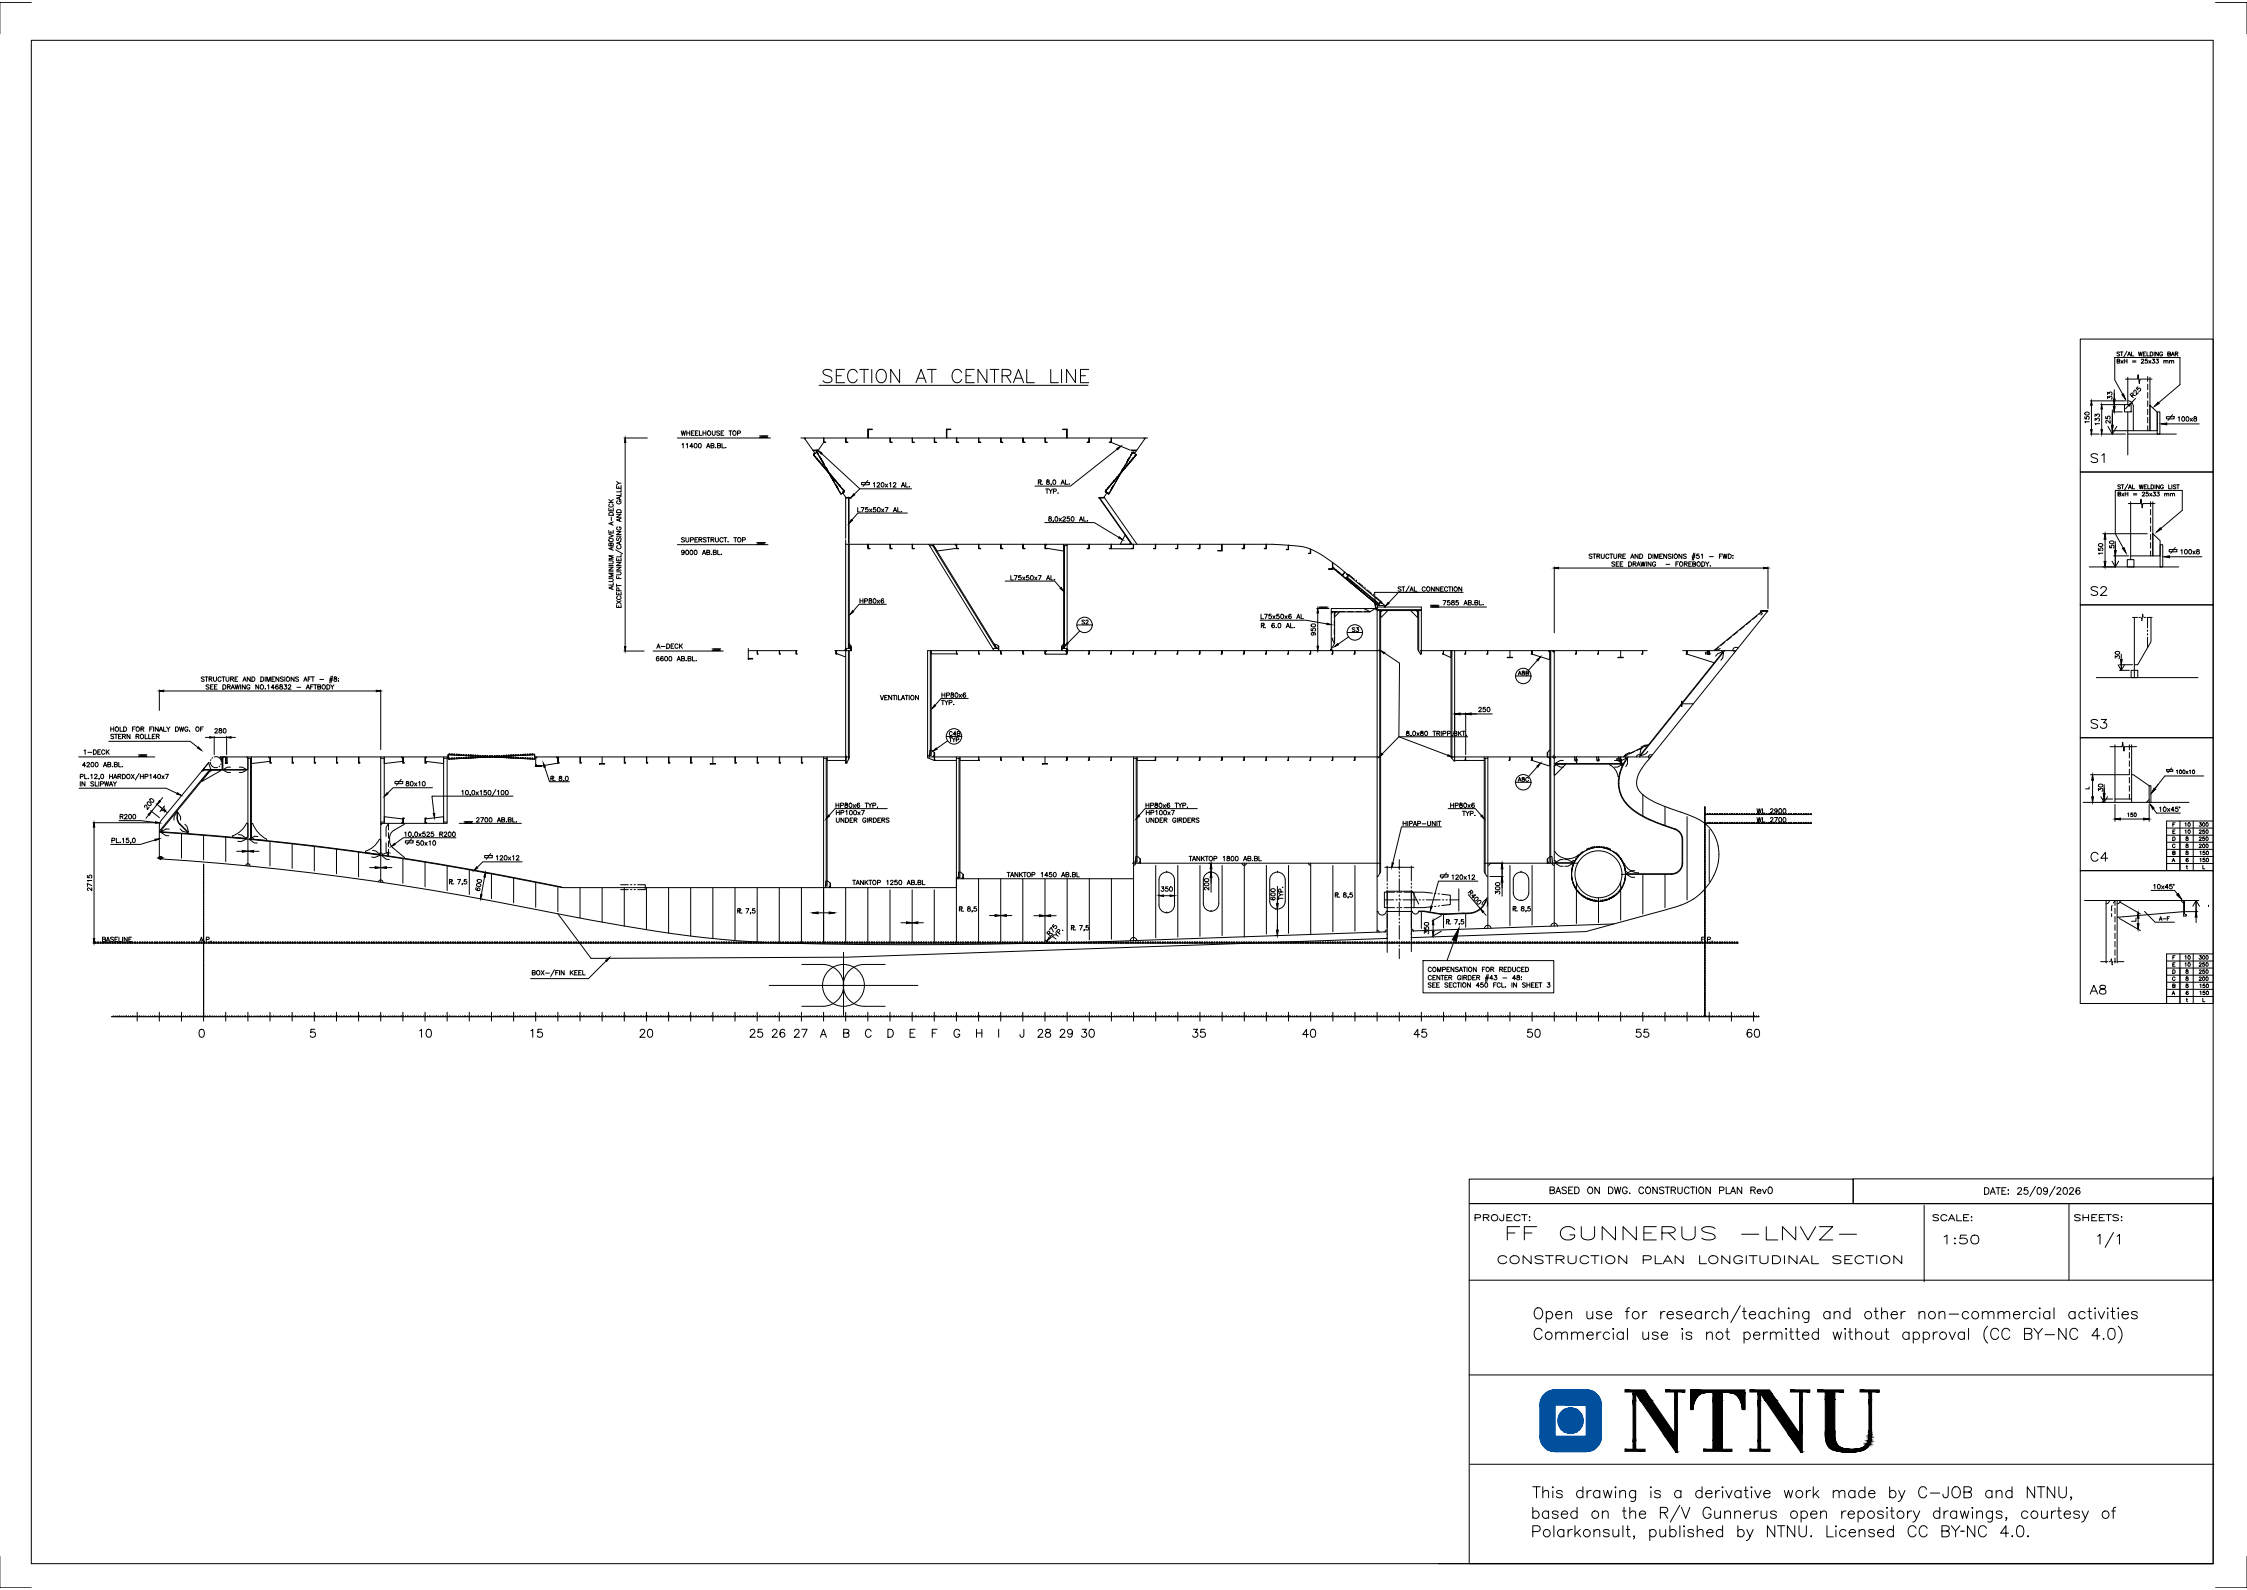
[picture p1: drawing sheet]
<svg xmlns="http://www.w3.org/2000/svg" width="1189mm" height="841mm" viewBox="0 0 1189 841" stroke-linecap="round" stroke-linejoin="round" font-family="sans-serif">
<defs><g id="words">
<text font-size="13.2" x="433" y="205">%%USECTION AT CENTRAL LINE</text>
<text font-size="11.5" x="797" y="657">FF GUNNERUS -LNVZ-</text>
<g font-size="8.8">
<text x="1106" y="387">S3</text>
<text x="1106" y="457">C4</text>
<text x="1028" y="659">1:50</text>
</g>
<text font-size="8.5" x="1037" y="813">‑</text>
<g font-size="8.4">
<text x="1106" y="246">S1</text>
<text x="1106" y="316">S2</text>
<text x="1105" y="527">A8</text>
</g>
<g font-size="7.9">
<text x="221" y="550">10</text>
<text x="280" y="550">15</text>
<text x="338" y="550">20</text>
<text x="396" y="550">25</text>
<text x="407" y="550">26</text>
<text x="419" y="550">27</text>
<text x="548" y="550">28</text>
<text x="560" y="550">29</text>
<text x="571" y="550">30</text>
<text x="630" y="550">35</text>
<text x="688" y="550">40</text>
<text x="747" y="550">45</text>
<text x="807" y="550">50</text>
<text x="865" y="550">55</text>
<text x="924" y="550">60</text>
<text x="792" y="670">CONSTRUCTION PLAN LONGITUDINAL SECTION</text>
</g>
<text font-size="7.1" x="819" y="633">BASED ON DWG. CONSTRUCTION PLAN Rev0</text>
<g font-size="6.6">
<text x="256" y="472" transform="rotate(-90 256 472)">600</text>
<text x="780" y="647">PROJECT:</text>
<text x="1022" y="647">SCALE:</text>
<text x="1097" y="647">SHEETS:</text>
</g>
<g font-size="6.2">
<text x="295" y="415">8,0</text>
<text x="241" y="469">7,5</text>
<text x="710" y="476">8,5</text>
<text x="394" y="485">7,5</text>
<text x="511" y="484">8,5</text>
<text x="804" y="484">8,5</text>
<text x="769" y="490">7,5</text>
<text x="570" y="494">7,5</text>
</g>
<g font-size="5.7">
<text x="1119" y="212" transform="rotate(-90 1119 212)">33</text>
<text x="1107" y="225" transform="rotate(-90 1107 225)">150</text>
<text x="1151" y="224">100x8</text>
<text x="360" y="238">11400 AB.BL.</text>
<text x="461" y="259">120x12 AL.</text>
<text x="453" y="272">L75x50x7 AL.</text>
<text x="1120" y="291" transform="rotate(-90 1120 291)">50</text>
<text x="360" y="295">9000 AB.BL.</text>
<text x="534" y="308">L75x50x7 AL.</text>
<text x="454" y="320">HP80x6</text>
<text x="763" y="321">7585 AB.BL.</text>
<text x="666" y="328">L75x50x6 AL</text>
<text x="697" y="337" transform="rotate(-90 697 337)">950</text>
<text x="346" y="344">A-DECK</text>
<text x="497" y="370">HP80x6</text>
<text x="781" y="378">250</text>
<text x="214" y="417">80x10</text>
<text x="929" y="431">WL 2900</text>
<text x="251" y="436">2700 AB.BL.</text>
<text x="442" y="436">UNDER GIRDERS</text>
<text x="606" y="436">UNDER GIRDERS</text>
<text x="929" y="436">WL 2700</text>
<text x="219" y="448">50x10</text>
<text x="262" y="456">120x12</text>
<text x="628" y="456">TANKTOP 1800 AB.BL</text>
<text x="767" y="466">120x12</text>
<text x="450" y="469">TANKTOP 1250 AB.BL</text>
<text x="676" y="477" transform="rotate(-90 676 477)">600</text>
<text x="680" y="477" transform="rotate(-90 680 477)">TYP.</text>
<text x="795" y="474" transform="rotate(-90 795 474)">300</text>
</g>
<g font-size="5.3">
<text x="1119" y="193">BxH = 25x33 mm</text>
<text x="1112" y="226" transform="rotate(-90 1112 226)">133</text>
<text x="1118" y="225" transform="rotate(-90 1118 225)">25</text>
<text x="359" y="231">WHEELHOUSE TOP</text>
<text x="552" y="262">TYP.</text>
<text x="1120" y="264">BxH = 25x33 mm</text>
<text x="360" y="288">SUPERSTRUCT. TOP</text>
<text x="1114" y="295" transform="rotate(-90 1114 295)">150</text>
<text x="1153" y="294">100x8</text>
<text x="572" y="331">S2</text>
<text x="346" y="351">6600 AB.BL.</text>
<text x="802" y="358">A8B</text>
<text x="497" y="374">TYP.</text>
<text x="501" y="390">C4B</text>
<text x="501" y="394">TYP</text>
<text x="44" y="400">1-DECK</text>
<text x="43" y="407">4200 AB.BL.</text>
<text x="802" y="415">A8C</text>
<text x="1114" y="420" transform="rotate(-90 1114 420)">30</text>
<text x="441" y="428">HP80x6 TYP.</text>
<text x="605" y="428">HP80x6 TYP.</text>
<text x="767" y="428">HP80x6</text>
<text x="63" y="434">R200</text>
<text x="442" y="432">HP100x7</text>
<text x="606" y="432">HP100x7</text>
<text x="742" y="438">HIPAP-UNIT</text>
<text x="773" y="433">TYP.</text>
<text x="1125" y="433">150</text>
<text x="1163" y="446">250</text>
<text x="1163" y="457">150</text>
<text x="532" y="465">TANKTOP 1450 AB.BL</text>
<text x="50" y="472" transform="rotate(-90 50 472)">2715</text>
<text x="641" y="472" transform="rotate(-90 641 472)">200</text>
<text x="53" y="499">BASELINE</text>
<text x="105" y="499">A.P.</text>
<text x="900" y="499">F.P.</text>
<text x="1155" y="509">10</text>
<text x="1163" y="509">300</text>
<text x="1163" y="520">200</text>
</g>
<g font-size="4.9">
<text x="715" y="335">S3</text>
<text x="1151" y="410">100x10</text>
<text x="1155" y="438">10</text>
<text x="1155" y="442">10</text>
<text x="1163" y="442">250</text>
<text x="1163" y="438">300</text>
<text x="1163" y="449">200</text>
<text x="1163" y="453">150</text>
<text x="1142" y="488">A-F</text>
<text x="1155" y="512">10</text>
<text x="1163" y="512">250</text>
<text x="1163" y="516">250</text>
<text x="1163" y="524">150</text>
<text x="1163" y="527">150</text>
</g>
<text font-size="4" x="1102" y="418">L</text>
</g></defs>
<!-- layer: S0CO5 -->
<g fill="none" stroke="#000" stroke-width=".53">
<path d="M1126 200v14M1126 218v23M424 232h183M426 232l5 8M606 232l-6 8M1126 230h25M446 261l1 2v22M586 261l-2 2 18 25M1127 265v31M447 288h226l12 1a35 35 0 0 1 21 9l7 6M447 286v114h-164M491 288l35 56"/>
<path d="M565 288v55M1105 300h48M731 318l2 2M728 322h-24v21M935 323l-62 77M1129 327v31M396 344h26M396 343v6M442 344h9M729 344h-238v56h238M751 344h121M752 344v-23h-23v172"/>
<path d="M770 344v59M799 344v4M822 344v146M857 344v4M890 344h29M1109 358h54M890 372h6M1119 394v30M111 403l-26 31-1 3M116 400h121M131 400v58M201 400v67"/>
<path d="M237 400v36h-36M283 400v5M319 400v4M377 400v4M436 400v99M506 400v70h-164M553 400v4M600 400v98M770 400h103M787 400v91M866 411a9 9 0 0 0 7 12l7 3 16 6a20 20 0 0 1 12 11M869 406l-3 5"/>
<path d="M873 400l-4 6M84 437v17M1102 424h56M84 454a1482 1482 0 0 1 212 30 671 671 0 0 0 118 15l63 1 75-1 182-6M599 457h130M658 457v39M693 457v37M787 457h35M908 443a24 24 0 0 1-1 20M506 465h94M529 465v34M553 465v34"/>
<path d="M907 463l-1 2a31 31 0 0 1-20 15M1103 476h60M1114 476v33M882 481l-28 8-107 3M885 480l-3 1"/>
<circle cx="846" cy="462" r="12"/>
</g>
<!-- layer: S0CO1 -->
<g fill="none" stroke="#000" stroke-width=".53">
<path d="M17 21h1154v806h-1154zM402 231h4M403 231h-1M404 231h-1M405 231h-1M405 231h.1M406 231h-1M426 232h.1M435 240l20 19M436 234l-3 4M588 234l10 4M591 238l-25 19h-18"/>
<path d="M605 232h1M449 263v24M449 263v25M582 263l17 25M400 287h5M400 288h5M402 287l-1 1M403 287l-1 1M403 287v1M404 287l-1 1M405 287l-1 1M449 288v55"/>
<path d="M449 288v55h-2M492 289h2l2 2 10-1M493 289l34 54M494 288l33 55h-2M505 288l1 1M554 288l-1 1M563 288v3l-9-1M563 289v54M565 289h-2v54h2M588 290h11M598 287v1h-5l2-5 3 4M712 305l1 1"/>
<path d="M712 305h.1M712 305l2-1 3 2M713 305l17 14M713 306h.1M713 304h.1M714 304l-1 2 16 13M718 307h.1M719 308l2 2M722 311h.1M723 312l3 2M727 315h.1M728 316l3 2-1 2"/>
<path d="M729 319l1 1M729 319h.1M730 320h.1M731 318v1h-1M731 318l-2 1M731 319h.1M571 334l-6 6M667 328h24l11 2M697 322h6M697 324v18M698 321h5M699 321l-1 1"/>
<path d="M700 321l-1 1M701 321l-1 1M701 321v1M702 321l-1 1M704 324h21M705 338l1 2-2 3M705 324h-1M706 324v16M707 324h-1v2l2-2M714 337l-6 4M727 322l-2 2-3-2M729 323h23"/>
<path d="M729 322h23M730 323v139M730 323v138l-1 3M731 323l-1 1v2l4-3M747 323h2l1 1v2zM750 323v21l1 2h1M751 323v21M757 320h4M757 321h4M757 320l1 1M758 320l1 1M759 320l1 1"/>
<path d="M760 320l1 1M932 325v-1l-25 20h2l1-1M935 323v1M108 358h-2l2 2h-1h-1M109 358h1M109 358v2M111 359h1l-1-1v2M111 359l1 1M113 358v2h1l1-2M117 359a.8 .8 0 0 0-1-1 .8 .8 0 0 0-1 1v1a.8 .8 0 0 0 1 0 .8 .8 0 0 0 1 0M117 358h2M118 358v2"/>
<path d="M120 358v2h1v-2M122 359h1h1l-2-1v2M123 359l1 1M124 359h1M126 358h-2v2h2M129 360h1M132 358v2l-1-2v2M133 358h1a1.3 1.3 0 0 1 1 1 1.3 1.3 0 0 1-1 1h-1zM138 358h1a1.3 1.3 0 0 1 1 1 1.3 1.3 0 0 1-1 1h-1zM140 358v2M144 359h1M145 358h-1v2h1"/>
<path d="M148 358v2l-2-2v2M150 358h-2l2 2h-1h-1M151 358v2M156 358v2l-2-2v2M158 358h-2l2 2h-1h-1M161 360h1M163 359h1M165 358h-2v2M165 358h1M166 358v2M169 359h2M174 360h2"/>
<path d="M174 359h2M175 358l-1 3M176 358l-1 3M177 358v1a1 1 0 0 1 1 0 1 1 0 0 1 0 1h-1a.8 .8 0 0 1 0-1 .8 .8 0 0 1 1 0v-1zM179 359h.1M377 343h4M377 344h4M378 343l-1 1M379 343l-1 1M380 343l-1 1M380 343v1M381 343l-1 1"/>
<path d="M442 344v2l5 1M449 344v58M449 344v57l-1 2M449 341h1v2h-1zM492 344v55M493 344v2h13M493 345v54h-2M526 341h2v2h-1zM553 346h11M554 344l-1 1M562 341h1v2h-1zM564 344v1"/>
<path d="M697 344h1M732 345l8 6v39l26 10M764 346l4 2v-4v57l2 1M768 344v57M811 346l9 3v-5v113M813 349l-4 6M819 344l1 1M820 344v113M822 344v1M893 346l14 5M903 345h-1v1h1M903 344l1 2h1l-1-1"/>
<path d="M904 345h-1M904 346h-1M905 344h-1M907 344h.1M908 347l1-1 2-1h1l-1 3-1 1M911 344v1M912 345l-44 54a1.2 1.2 0 0 0-1 0 1.2 1.2 0 0 0-1 1M913 344l-46 56M917 344l1 1M920 343a1.8 1.8 0 0 0-2 0 1.8 1.8 0 0 0-1 1M84 365v11M87 365h112"/>
<path d="M111 363h-2l2 1h-2M111 363h1M113 362h-2v3h2M113 363h1M115 362h-2v3h2M118 362h1a1.3 1.3 0 0 1 1 1 1.3 1.3 0 0 1-1 2h-1zM120 363h2l-2-1v3M121 363l1 2M122 365l1-3 1 3M123 364h1M124 362l1 3 1-3v3l1-3M127 362v3"/>
<path d="M128 360l1-2 1 2M130 362v3l-2-3v3M132 363a.9 .9 0 0 0-1-1 .9 .9 0 0 0 0 1v1a.8 .8 0 0 0 0 1 .8 .8 0 0 0 1-1M137 362v3l-2-3v3M140 364h.1M141 360v-2l1 2 1-2v2M142 363v-1v3M145 364h-2l2-2v3M147 363v-1a1.1 1.1 0 0 0-1 1 1.1 1.1 0 0 0 1 1 .7 .7 0 0 0 0-1 .7 .7 0 0 0-1 1M148 362v1a1 1 0 0 1 1 0 1 1 0 0 1 0 1h-1l1-1zM150 362h2l-1 1a.8 .8 0 0 1 1 1 1 1 0 0 1-2 0M152 363l1-1 1 1-2 2h2"/>
<path d="M157 364h2M161 360l1-2v2M162 365l1-3 1 3M162 364h1M164 363h1M166 362h-2v3M166 362h2M167 362v3M168 363h1l1-1h-2v3l2-1-1-1M173 362h1a1.2 1.2 0 0 1 1 1 1.2 1.2 0 0 1-1 2h-1zM175 362l1 1v2M177 362l-1 1"/>
<path d="M179 360h.1M201 365v31M73 399h5M74 399l-1 1M75 399l-1 1M76 399l-1 1M77 399l-1 1M78 399l-1 1M109 390h2M113 389v10M113 390h7M114 386v-1l1 1-1 2h1"/>
<path d="M116 385v1l1 1a.8 .8 0 0 1 0 1 .8 .8 0 0 1-1-1l1-1zM120 389v10M122 390h3M447 400l1 1M494 398l1 2zM501 392l-5 4M819 398v2zM820 397l-1 1v2M822 400a.7 .7 0 0 0 0 1 .7 .7 0 0 0 1-1M862 398l-2 1-1 1M869 395l-1 2v2v1l3-1 1-2M872 394h-2l-2 1"/>
<path d="M872 394l-13 6M874 399a1.2 1.2 0 0 0-2 1 1.2 1.2 0 0 0 1 1M42 400h40M73 400h5M110 403l1 4h-3zM111 407l-27 33M112 407l-5 6 10-5-5-1M117 400l1 1v1zM118 407h12M120 400v4h-1v-3l-1-1v1v6h13v-6M122 406h-2l-2 1 2 2h2M127 406h1l2 1-2 2h-1"/>
<path d="M131 400v1M131 401h2v43M133 401v43M133 400v4l10-1M142 400l1 1M201 401h2v34h-2M203 400v4l10-1M212 400l1 1M226 400l-1 1M235 400v4l-10-1M237 401h-2v34h2M283 404l1 1"/>
<path d="M284 400l-1 1M288 406l3 7h10M294 400l1 1M295 404l-8 1M436 401h2v68M437 401v68M438 400v2h9M491 400v1l3 1h12M494 400v-2l-1-1h-1v3M506 401h2v63h-2M507 401v63M508 400v2h10"/>
<path d="M600 401h2v55h-2M601 401v55M602 400v2h9M770 402h15M785 400v61l2 3M785 401h2M786 401v61M813 405l-4 6M819 400l1 1M820 400v5l-9-3M822 404h37M823 404h35"/>
<path d="M823 404l-1 1v5l6-6M827 402h-1l-3 2 3 2h1M833 401v1M834 401v1h-1M834 402v2zM834 400v1M845 401v1h1v-1M846 400v1M852 404v1a8 8 0 0 1 4 6M854 402h2l2 2-2 2h-2M855 402h1M855 402h.1"/>
<path d="M856 411h1M856 401h-1M857 401v1h1l-1-1M857 404l1-2 3-1v3l-1 1M857 409a17 17 0 0 0 1 11M857 401h-1M857 402h-1M857 402l1 2zM858 404v1M858 400l-1 1M860 400v1M861 401l-1 1a19 19 0 0 0 8 29l8 4 10 4a6 6 0 0 1 4 5v13a6 6 0 0 1-6 5h-23"/>
<path d="M861 400l-4 9M1106 410h21M1107 413v8M49 435h35M50 438v58M63 434h12l7 1M77 427v-1h1v2l1-1M79 431l-2 2M80 429l4 4M83 425l5 5M83 426l-3 3M85 440l45 4"/>
<path d="M85 439l1 1M86 422l-1 2M87 427v2h-2M87 426l-2 3M88 428l-1 1M92 434v-2l1-2h1l2 2v2M94 433l1 3 4 5M94 429v4M94 433l1 2 5 5M94 430v3M98 436l1 1 1 3h-1h-3l-1-2M134 436l2 4 5 4v1l-7-1-1-1v-7h1"/>
<path d="M202 435l-1 1M213 435h-1M213 433l-10-1v4M213 433h.1M214 433h-1M214 433h-1v3v-3M214 436l-6 3a6 6 0 0 0 0 9l6 6M225 435h1M225 433h.1M225 433v3v-3M226 433h-1l10-1v4M246 435h4"/>
<path d="M246 436h4M247 435l-1 1M248 435l-1 1M249 435l-1 1M250 435l-1 1M858 420l2 5M860 424l4 4 6 4 16 6M886 438h.1M886 438a6 6 0 0 1 4 6v13a6 6 0 0 1-6 5h-26M1119 433h18M1119 426v8M1137 426v8"/>
<path d="M1146 438h25M1153 434v27M1160 434v27M1171 434h-25v27M82 444l-8 3h-15M84 440a1546 1546 0 0 1 214 29M123 442a13 13 0 0 0 7-7h1v8l-1 1-7-1zM125 450h12M126 441l2 1 2 1v1l-3 1h-1M130 458l1-1 1 1M132 444l35 3 34 5M136 442h-1l-3 2 3 2h1"/>
<path d="M196 459h11M201 444a13 13 0 0 1-8 6v1l7 1 1-1M201 444v7M201 451l1 1M202 452l45 8 50 9M601 457l-1 1M603 456v1M603 454v3zM603 456v-2l-1-1h-1v4M692 457l1 1M733 459h7l1-1v1h7M734 458v8"/>
<path d="M747 458v8M788 457l-1 1M819 454v3zM819 456l1 1M819 456v-2l1-1h1v4M821 457l1 1M822 455l1 1M822 450a9 9 0 0 0 13 2M822 457h13M823 456h9M827 455h-1l-3 1v1l3 1h1M828 455h2l2 1v1l-2 1h-2"/>
<path d="M833 455a1.2 1.2 0 0 0-1 1M835 452h1M859 457h.1M859 457a8 8 0 0 0 8 5M1146 457h25M1146 446h25M1146 449h25M1146 453h25M1146 442h25M200 466l2-1 1 2M255 476h.1M257 462h1"/>
<path d="M298 470h44M439 469v-2l-1-1h-1v4M439 467v3zM510 464l-1 1M510 462v3zM510 464v-2l-2-1h-1v4M614 462a4 4 0 0 1 5 0 4 4 0 0 1 2 3v14a4 4 0 0 1-4 4 4 4 0 0 1-4-4v-14zM617 461h.1M641 461a4 4 0 0 1 4 4v13a4 4 0 0 1-4 4M641 461a4 4 0 0 0-4 4v13a4 4 0 0 0 4 4M641 461h.1M673 462a4 4 0 0 1 4 0 4 4 0 0 1 3 3v12a4 4 0 0 1-4 4 4 4 0 0 1-4-4v-12z"/>
<path d="M676 461h.1M732 476h5M733 471h14M734 467v1M734 469v1M734 471v22M738 472h-6v8h6M739 476h.1M739 472h1M740 476h1M741 472h1M742 476h8"/>
<path d="M743 472h5v8M747 467v1M747 469v1M747 471v7M747 479v1M748 472h10M751 478l-4-7v20l1 2M751 476h1M753 476h.1M755 476h7M758 480h-10M759 473h1"/>
<path d="M760 479h-1M761 473h1M762 479h-1M763 473l4 1v4l-4 1M763 476h1M765 476h1M767 476h5M772 470v12M777 473l6 8M778 472h1v-1l-2 1M778 472v2M780 475l-1-1 2-1-2 2"/>
<path d="M784 479v-2l3-1v2v1M786 476a10 10 0 0 1-9 7M787 475a10 10 0 0 1-10 8M787 475h.1M805 461a4 4 0 0 1 4 4v7a4 4 0 0 1-4 4M805 461a4 4 0 0 0-4 4v7a4 4 0 0 0 4 4M805 461h.1M805 476h.1M860 461l1 1M865 461h-2l-2 1v1l2 1h2M867 462h.1M49 499h1"/>
<path d="M295 483l18 24 135-1 286-10M430 483h12M477 488h12M524 484h11M547 484h12M553 497l1 1 1 1M554 498l-1 1M555 494v-1l-1 1 2 1M555 492l1-1 1 2M555 494h2M557 494l-2 2M557 489v1v1a.8 .8 0 0 1 1-1 .8 .8 0 0 1 1 0 .8 .8 0 0 1-1 1"/>
<path d="M601 498a1.8 1.8 0 0 0-1-2 1.8 1.8 0 0 0-2 2M617 483h.1M641 482h.1M676 481h.1M729 492l1 1M729 482a2.2 2.2 0 0 0 2 2 2.2 2.2 0 0 0 2-2h14M734 492l-1 1M734 493v11M739 480h1M741 480h1M743 480h5M747 481v1"/>
<path d="M747 483v8M747 492v11M747 482a1.8 1.8 0 0 0 2 1 1.8 1.8 0 0 0 2-1M753 482l9 2M753 482l9 1M754 494v-2v1a1 1 0 0 1 2 0 .8 .8 0 0 1-1 1M754 490v1l1 1a1 1 0 0 1 0-2 .8 .8 0 0 1 1 0 1.1 1.1 0 0 1-1 2M758 489v4M763 493l-5 2M763 484l-5 3M769 497l-3 11M774 483l-9 1"/>
<path d="M774 483h-9M785 482l1 2M785 491a1.8 1.8 0 0 1 2-2 1.8 1.8 0 0 1 2 2M824 490a1.8 1.8 0 0 0-2-2 1.8 1.8 0 0 0-1 2M854 489l-15 4-92 3M753 508h69v17h-69zM1146 512h25M1146 520h25M1146 516h25M1146 508h25M1153 505v26M1160 505v26"/>
<path d="M1171 505h-25v26M1146 523h25M1146 527h25M980 637h191h-394v190M980 624h191v13h-191zM1018 637v41M1095 637v40M1171 637v40v-40M1110 654l1-1v5M1118 652l-4 8M1120 654l1-1v5M777 677h394"/>
<path d="M777 727h394M778 775h393"/>
<circle cx="152" cy="359" r="1.1"/>
<circle cx="139" cy="363" r="1.1"/>
<circle cx="171" cy="363" r="1.1"/>
<circle cx="119" cy="386" r="1.1"/>
<circle cx="79" cy="425" r="1.1"/>
<circle cx="80" cy="423" r="1.1"/>
<circle cx="85" cy="454" r=".6"/>
<circle cx="781" cy="475" r="1.1"/>
<circle cx="783" cy="477" r="1.1"/>
<circle cx="755" cy="489" r="1.1"/>
</g>
<!-- layer: S0CO3 -->
<g fill="none" stroke="#000" stroke-width=".53">
<path d="M869 420v12M881 427v10M893 432v44M904 439v27M96 441v13M108 442v13M119 443v13M143 445v13M155 446v13M166 448v13M178 449v13M190 451v13"/>
<path d="M213 454v13M225 456v13M237 458v13M611 458v38M623 458v38M635 458v37M647 458v37M670 458v36M682 458v36M705 458v35M717 458v34M799 458v32"/>
<path d="M811 458v31M248 460v13M260 462v13M272 465v13M283 467v13M295 469v13M307 470v16M319 470v18M330 470v20M342 470v22M354 470v24M365 470v25"/>
<path d="M377 470v26M389 470v27M401 470v28M412 470v29M424 470v29M447 470v29M459 470v29M471 471v28M483 471v28M494 471v28M506 470v29M518 465v34"/>
<path d="M541 465v33M565 465v33M576 465v32M588 465v32M834 467v21M846 475v13M857 467v20M869 462v21M881 462v18M752 482v9M764 484v7M1157 484h.1"/>
<path d="M1157 484l-1-1v-7h-1v9h2"/>
</g>
<!-- layer: S0CO2 -->
<g fill="none" stroke="#000" stroke-width=".53">
<path d="M1124 214h4v4h-4zM430 238h3zM436 232v2h1h-1zM447 232l1 2h1h-2zM459 227h3h-3v5zM471 232v2h1h-1zM483 232v2h1h-1zM494 232l1 2h-1zM501 227h2h-2v5zM506 232v2h1h-1zM518 232v2h1h-1zM529 232l1 2h1h-2z"/>
<path d="M541 232v2h1h-1zM553 232v2h1h-1zM562 227h3v5l-1-5zM576 232v2h-1h1zM588 232v2h-1h1zM599 238h2zM447 263h3zM581 263h3zM459 288v2h1h-1zM471 288v2h1h-1zM483 288v2h1h-1zM506 288v2h1h-1z"/>
<path d="M518 288v2h1h-1zM529 288l1 2h1h-2zM541 288v2h1h-1zM553 288v2h1h-1zM576 288v2h-1h1zM588 288v2h-1h1zM600 288v2h-1h1zM611 288v2h-1h1zM623 288v2h-1h1zM635 288v2h-1h1zM646 288l1 3h-3h2zM658 288v2h-1h1z"/>
<path d="M670 288v2h-1h1zM682 288v3h-1h1zM693 290v3h-1h1zM705 298v3h-2h2zM1126 296h3v4h-3zM711 303l-1 2zM728 322h1h-1zM732 320h1v1h-1zM732 320h-3v1M932 323h3h-3v1zM1138 327v12l-7 13h-2M396 348l2 1z"/>
<path d="M401 344v2zM401 346h.1M412 346h.1M412 346v-2v2h1M413 346h.1M421 344l1 2zM421 346h.1M442 344l1 2zM442 346h.1M447 343h1v1h-1zM506 344v2zM506 346h.1"/>
<path d="M518 346h.1M518 346v-2v2M530 346h.1M530 346l-1-2v2h1M541 344l1 2zM541 346h.1M553 346h.1M553 346v-2v2M564 343h1v1h-1zM564 344l1 2h-1zM564 346h.1M576 346h.1"/>
<path d="M576 346v-2v2M588 344v2zM588 346h.1M600 346h.1M600 344l-1 2zM611 344v2zM623 346h.1M623 344v2zM635 346h-1M635 346h.1M635 346v-2v2M646 346h.1"/>
<path d="M646 344v2zM658 346h.1M658 346v-2v2M670 346h.1M670 344v2zM682 346h-1M682 346h.1M682 346v-2v2h-1M693 344v2zM704 343h1v1h-1zM705 346h.1M705 344v2z"/>
<path d="M717 346h-1M717 346v-2v2M717 346h.1M752 344v2zM752 346h.1M764 346h-1M764 346v-2v2h-1M764 346h.1M775 346h.1M775 344v2zM787 344v2zM787 346h.1"/>
<path d="M797 348h3zM810 346h.1M810 344v2zM834 346h.1M834 344v2zM846 346h-1M846 346v-2v2h-1M846 346h.1M856 348h3zM869 344v2zM869 346h.1M892 346h.1"/>
<path d="M892 344v2zM904 346h.1M904 344v2zM1128 355h3v3h-3zM890 371v3zM1128 394v30M107 407h11zM108 407l-1 1M118 400v7zM119 400l1 4h-1zM143 403l1 1h-1v-4v3M155 400v4z"/>
<path d="M166 400l1 4h-1zM178 400l1 4h-1zM190 403v1M190 403v-3v4M213 403l1 1M213 403v-3v4h1M225 403v-3v4v-1M225 403h1M283 405h4zM295 403l1 1M295 403v-3v4h1M307 403v-3v4v-1"/>
<path d="M307 403h1M317 404h3zM330 403l1 1h-1v-4l1 3M342 400l1 4h-1zM354 403v1M354 403v-3v4M365 400l1 4h-1zM376 404h3zM389 403v-3v4v-1M389 403h1M401 400v4zM412 403l1 1h-1v-4l1 3"/>
<path d="M424 400l1 4h-1zM447 400l1 4h-1zM494 402v-2v2h1M495 402h.1M518 402v-2v2M530 402h-1v-2l1 2M541 402h1h-1v-2v2M551 404h3zM564 400l1 2h-1zM576 402v-2v2M588 400v2zM611 400v2z"/>
<path d="M623 400v2zM634 402l1-2v2M646 400v2zM658 402v-2v2M670 400v2zM681 402h1v-2l-1 2M693 400v2zM705 400v2zM716 402l1-2v2M775 402v-2v2M798 402l1-2v2M810 400v2z"/>
<path d="M834 400v2zM845 402h1v-2l-1 2M857 402v-2v2M1137 416h1v8h-1zM1119 423h9M1137 423l-1 1M1120 476v33M1154 476l1 2M751 482h2zM762 483l3 1zM774 483h3zM1155 482l-35 3"/>
<path d="M777 624h203v13h-203z"/>
</g>
<!-- layer: S0PH1 -->
<g fill="none" stroke="#000" stroke-width=".53">
<path d="M1125 201h6v-3l1 5v-2h7M431 240h1M432 240h-1M432 239h.1M432 240h.1M432 240h1M433 240h.1M599 240h.1M599 239h.1M599 239h1M600 240h.1M600 240h1"/>
<path d="M430 240v1M430 240h.1M431 241h.1M431 240h.1M431 242h.1M431 242h1M432 242h.1M432 243h.1M432 243h1M433 243h.1M433 243v1M433 244h.1"/>
<path d="M433 240v1M433 241h.1M433 244h1M434 241v1M434 244h.1M434 245h.1M434 242h.1M434 242v1M434 243h.1M434 245l1 1M434 243h1M435 243h.1"/>
<path d="M435 243v1M435 246h.1M435 244h.1M435 244v1M435 246v1M435 245h.1M435 247h.1M435 247h1M436 245h.1M436 247h.1M436 245v1M436 246h.1"/>
<path d="M436 246v1M436 248h.1M437 248h.1M437 247h.1M437 248v1M437 247v1M437 249h.1M438 248v1M438 249h.1M438 249v1M438 250h.1M438 250h1"/>
<path d="M439 250h.1M439 250v1M439 251h.1M439 251l1 1M440 252h.1M440 253h.1M440 253l1 1M440 252l1 1M440 254h.1M441 254h.1M441 253h.1M441 254v1"/>
<path d="M441 255h.1M441 255l1 1M441 254h1M442 254h.1M442 256h.1M442 257h.1M442 254v1M442 255h.1M442 255h1M442 257h1M443 255h.1M443 257h.1"/>
<path d="M443 257v1M443 258h.1M443 255v1M443 258v1M443 256h.1M443 259h.1M443 259h1M444 256h.1M444 259v1M444 257h.1M444 260v1M444 260h.1"/>
<path d="M445 257h.1M445 257v1M445 258h.1M445 258l1 1M446 259h.1M446 260h.1M446 260h1M447 260h.1M585 260h.1M585 259h.1M586 259h-1M586 259h.1"/>
<path d="M586 258v1M586 258h.1M587 258h-1M587 258h.1M587 257v1M587 257h.1M587 260v1M587 260h.1M588 257h-1M588 257h.1M588 259h.1M588 259v1"/>
<path d="M588 256h.1M588 258h.1M589 256h.1M589 258h-1M589 258h.1M589 255h.1M589 255v1M589 257h.1M589 257v1M589 254v1M589 254h.1M590 254h.1"/>
<path d="M590 256h.1M590 256h-1M590 255h.1M590 255v1M590 253h.1M591 253h-1M591 254h.1M591 253h.1M591 252h.1M591 252v1M591 253v1M592 253h.1"/>
<path d="M592 252h-1M592 252h.1M592 251v1M592 251h.1M593 251h.1M593 250v1M593 250h.1M593 249h.1M594 249h.1M594 249h-1M594 249l-1 1M594 248h.1"/>
<path d="M594 248v1M595 248l-1 1M595 248h.1M595 248h-1M595 247h.1M595 247v1M595 246v1M595 246h.1M596 246h-1M596 247h-1M596 246h.1M596 247h.1"/>
<path d="M596 245h.1M596 245v1M596 246v1M596 244h.1M596 244v1M597 246h-1M597 244h.1M597 244h-1M597 246h.1M597 243h.1M597 243v1M597 245v1"/>
<path d="M597 245h.1M597 242v1M598 242h.1M598 245h-1M598 245h.1M598 244h.1M598 241h.1M598 241v1M599 244h.1M599 240l-1 1M599 243h.1M599 243v1"/>
<path d="M600 242h.1M600 243h-1M601 241h-1M601 241h.1M601 240h.1M601 240v1M444 261h.1M444 261h1M445 261h.1M446 261h-1M446 261h.1M447 260h-1"/>
<path d="M585 261h.1M585 261h1M586 261h.1M587 261h-1M587 261h.1M1126 266h6l1-2v5l1-3h6M705 300v1M705 301h.1M706 301h.1M707 301v1M707 302h.1M707 302l1 1"/>
<path d="M708 303h.1M708 303h1M709 303h.1M709 303v1M709 304h.1M709 304h1M710 304h.1M710 304l1 1M711 305h.1M711 305v1M711 306h.1M711 306h1"/>
<path d="M712 306h.1M713 307h.1M713 307h1M714 307h.1M714 307v1M714 304l16 14M714 308h.1M714 308h1M715 308h.1M715 308v1M715 309h.1M716 309h.1"/>
<path d="M716 310h.1M717 310h.1M717 310v1M717 311h.1M717 311h1M718 311h.1M718 311h1M719 312h.1M719 312l1 1M720 312h.1M720 313h.1M720 313h1"/>
<path d="M721 313h.1M721 313v1M721 314h.1M721 314h1M722 314h.1M722 314v1M722 315h.1M722 315h1M723 315h.1M723 315v1M724 316h.1M724 316l1 1"/>
<path d="M725 317h.1M725 317h1M726 317h.1M726 318h.1M727 318h.1M727 318v1M727 319h.1M728 319h.1M728 319v1M728 320h.1M728 320h1M729 320h.1"/>
<path d="M1128 327h3M1132 327h.1M1133 327v1M1134 325l-1 3M1134 326h.1M1134 327h1M1136 327h3M1136 327v5M1136 333v1M1136 335v1M1136 337v6M237 400h.1"/>
<path d="M238 399h.1M238 399h-1v1M238 399h1M239 399h.1M239 399h1M240 399h.1M240 399h1M241 399h.1M241 399h2M242 399h.1M243 399h.1M243 400h.1"/>
<path d="M243 400h1M244 400h.1M245 400h.1M245 400h1M246 400h.1M247 400h.1M248 400h.1M248 400h1M249 400h.1M249 400h1M250 400h.1M251 400h.1"/>
<path d="M251 400h1M252 400h.1M252 400h1M253 400h.1M268 400h-2M268 400h.1M269 400h-1M269 400h.1M270 400h-1M270 400h.1M271 400h-1M271 400h.1"/>
<path d="M271 400h1M272 400h.1M272 400h1M273 400h.1M274 400h.1M274 400h-1M275 400h.1M276 400h.1M277 400h.1M277 400h-1M277 399h.1M278 399h.1"/>
<path d="M279 399h-1M279 399h.1M280 399h-1M280 399h.1M280 399h1M281 399h.1M281 399h1M282 399h.1M282 399h1M283 399h.1M283 399v1M283 400h.1"/>
<path d="M1116 395h7v-2l1 4v-2h6M237 401l1 1M237 401h.1M237 400v1M238 402h.1M239 401l-1 1M239 401h.1M240 401h-1M240 401h.1M240 401h1M241 401h.1M242 401h-1"/>
<path d="M242 401h.1M243 401h-1M243 401h.1M243 401h1M244 401h.1M245 401h.1M246 401h.1M247 401h.1M247 401h-1M248 401h.1M249 401h.1M249 401h-1"/>
<path d="M250 401h.1M250 401h-1M251 401h.1M252 401h.1M252 401h-1M253 401h-1M253 401h.1M253 400h1M254 400h.1M254 401h-1M254 400h1M254 401h.1"/>
<path d="M255 400h.1M255 401h-1M255 401h.1M255 400h1M256 400h.1M256 401h.1M256 401h-1M256 400h2M257 400h.1M257 401h.1M258 401h-2M258 400h.1"/>
<path d="M258 401h.1M258 400h1M259 400h.1M260 400h.1M260 400h1M261 400h.1M261 400h1M262 400h.1M262 401h.1M263 401h.1M263 400h.1M263 401h1"/>
<path d="M263 400h1M264 400h.1M264 401h.1M264 401h1M265 401h.1M265 400h.1M265 400h-1M265 400h1M265 401h1M266 401h.1M266 400h.1M266 401h1"/>
<path d="M267 401h.1M267 400h.1M267 401h1M268 401h.1M268 401h1M269 401h.1M269 401h1M270 401h.1M270 401h1M271 401h.1M271 401h1M272 401h.1"/>
<path d="M272 401h1M273 401h.1M273 401h1M274 401h.1M275 401h1M275 401h.1M276 401h.1M276 401h1M277 401h.1M278 401h.1M278 401h1M279 401h.1"/>
<path d="M279 401h1M280 401h.1M280 401h1M281 401h.1M281 401h1M282 401h.1M282 401v1M282 402h.1M282 402h1M283 402h.1M283 401v1M283 401h.1"/>
<path d="M283 400v1M90 439l-2-1-3 2 3 2h1M206 436l-2 2v4M902 427h.1M902 428h.1M902 428v1M902 429h.1M902 429v1M902 430h.1M902 431v1M902 431h.1M902 432h.1"/>
<path d="M902 432v1M902 433h.1M902 433v1M902 434h.1M902 434v2M902 435h.1M902 436h.1M902 436v1M902 437h.1M902 437v1M902 438h.1M902 438v1"/>
<path d="M902 439h.1M902 439v2M902 427v1M902 436h1M902 431h1M903 436h.1M903 431h.1M903 436h1M903 431h1M904 436h.1M904 431h.1M904 436h1"/>
<path d="M904 431h1M905 436h.1M905 431h.1M905 436h1M905 431h1M906 436h.1M906 431h.1M906 436h2M906 431h2M907 436h.1M907 431h.1M908 436h.1"/>
<path d="M908 431h.1M908 436h2M908 431h2M909 436h.1M909 431h.1M910 436h.1M910 431h.1M910 436h1M910 431h1M911 436h.1M911 431h.1M912 436h.1"/>
<path d="M912 431h.1M912 436h1M912 431h1M913 436h.1M913 431h.1M914 436h1M914 431h1M914 436h.1M914 431h.1M915 436h.1M915 431h.1M915 436h1"/>
<path d="M915 431h1M916 436h.1M916 431h.1M916 436h1M916 431h1M917 436h.1M917 431h.1M917 436h1M917 431h1M918 436h.1M918 431h.1M918 436h1"/>
<path d="M918 431h1M919 436h.1M919 431h.1M919 436h1M919 431h1M920 436h1M920 431h1M920 436h.1M920 431h.1M921 436h.1M921 431h.1M921 436h2"/>
<path d="M921 431h2M922 436h.1M922 431h.1M923 436h.1M923 431h.1M923 436h1M923 431h1M924 436h.1M924 431h.1M925 436h.1M925 431h.1M925 436h2"/>
<path d="M925 431h2M926 436h.1M926 431h.1M927 436h.1M927 431h.1M948 436h1M948 431h1M949 436h.1M949 431h.1M949 436h1M949 431h1M950 436h1"/>
<path d="M950 431h1M950 436h.1M950 431h.1M951 436h.1M951 431h.1M951 436h2M951 431h2M952 436h.1M952 431h.1M953 436h.1M953 431h.1M953 436h2"/>
<path d="M953 431h2M954 436h.1M954 431h.1M955 436h.1M955 431h.1M955 436h1M955 431h1M956 436h.1M956 431h.1M957 436h.1M957 431h.1M957 436h1"/>
<path d="M957 431h1M958 436h.1M958 431h.1M108 458h.1M108 458v1M108 459h.1M108 459v1M108 457v1M197 450h2l2 2-3 2-1-1M204 446v4l2 3M206 451h-1l-3 1v1l2 1 2 1M740 455v5"/>
<path d="M832 460h.1M832 459h.1M832 459v1M832 458h.1M832 458v1M832 457h.1M833 457h.1M833 457h-1M833 456h.1M833 456v1M834 455h.1M834 455l-1 1"/>
<path d="M834 454h.1M834 454v1M835 454h.1M835 454h-1M835 453v1M835 453h.1M836 453h-1M836 452h.1M837 452h-1M837 452h.1M837 451v1M837 451h.1"/>
<path d="M840 450l-2 1M840 450h.1M840 449h.1M840 449v1M841 449h-1M841 449h.1M842 449h.1M843 449h.1M843 449h-1M843 448h.1M844 448h-1M844 448h.1"/>
<path d="M845 448h-1M845 448h.1M845 448h1M846 448h.1M846 448h1M847 448h.1M847 448h1M848 448h.1M848 448l1 1M849 449h.1M849 449h1M850 449h.1"/>
<path d="M850 449h1M851 449h.1M851 449h1M852 449h.1M852 449v1M852 450h.1M852 450l2 1M854 451h.1M854 451h1M855 451v1M855 452h.1M855 452h1"/>
<path d="M856 452h.1M856 453h.1M856 453h1M857 453h.1M857 453v1M857 454h.1M857 454h1M858 454h.1M858 454v1M858 455h.1M858 455v1M858 456h.1"/>
<path d="M858 456h1M859 456h.1M859 456v1M859 457h.1M859 458h.1M859 458l1 1M860 459h.1M860 459v1M860 460h.1M902 440h.1M902 441h.1M902 441v1"/>
<path d="M902 442h.1M902 442v1M902 443h.1M902 443v1M902 444h.1M902 445h.1M902 446h.1M902 446v1M902 447h.1M902 447v2M902 448h.1M902 449h.1"/>
<path d="M902 449v1M902 450h.1M902 450v1M902 451h.1M902 451v3M902 452h.1M902 453h.1M902 454h.1M902 454v1M902 455h.1M902 455v1M902 456h.1"/>
<path d="M902 456v2M902 457h.1M902 458h.1M902 458v1M902 459h.1M902 459v1M902 460h.1M902 444v1M902 445v1M108 460h.1M108 461h.1M108 460v3"/>
<path d="M108 462h.1M108 463h.1M108 463v1M108 464h.1M108 465h.1M108 464v1M108 466h.1M108 465v1M108 467h.1M108 467v1M108 468h.1M108 468v1"/>
<path d="M108 469h.1M108 470h.1M108 470v1M108 471h.1M108 471v1M108 472h.1M108 472v1M108 473h.1M108 474h.1M108 473v3M108 475h.1M108 476h.1"/>
<path d="M108 476v1M108 477h.1M108 478h.1M108 477v1M108 479h.1M108 478v2M108 480h.1M108 469v1M328 468h4M328 471h4M334 468h.1M334 471h.1"/>
<path d="M335 468h1M336 471h.1M337 468h4v3h-4M740 461v1M740 463v1M740 465v7M740 473v1M740 475v1M740 477v8M831 462h.1M831 462v1M831 463h.1"/>
<path d="M832 461v1M832 462h.1M832 463h.1M832 464h.1M832 461h.1M832 464v1M832 465h.1M832 460v1M832 465v1M832 466h.1M832 466v1M832 467h.1"/>
<path d="M832 467l1 1M833 468h.1M833 469h.1M833 469v1M833 470h.1M833 470h1M834 470h.1M834 470v1M834 471h.1M835 471h.1M835 471v1M835 472h.1"/>
<path d="M836 472v1M836 473h.1M837 473v1M837 474h.1M837 474h1M838 474h.1M838 474v1M838 475h.1M838 475h1M839 475h.1M839 475h1M840 475h.1"/>
<path d="M840 475v1M840 476h.1M841 476h.1M842 476h.1M842 476h1M843 476h.1M843 476v1M843 477h.1M843 477h1M844 477h.1M844 477h1M845 477h.1"/>
<path d="M845 477h2M846 477h.1M847 477h.1M848 477h-1M848 477h.1M849 476l-1 1M849 476h.1M850 476h.1M851 476h-1M851 476h.1M852 476h.1M852 476h-1"/>
<path d="M852 475v1M852 475h.1M853 475h-1M853 475h.1M853 474h.1M854 474h.1M855 474h.1M855 473v1M855 473h.1M856 473h-1M856 473h.1M856 472h.1"/>
<path d="M857 472h.1M857 471h.1M858 471h.1M858 470v1M858 470h.1M858 469v1M858 469h.1M859 468l-1 1M859 468h.1M859 467h.1M859 466v1M860 466h.1"/>
<path d="M860 465h.1M860 465v1M860 464v1M860 461h.1M860 464h.1M860 461v1M860 462v1M860 462h.1M860 463v1M860 463h.1M902 461v1M902 461h.1"/>
<path d="M902 462h.1M902 463h.1M902 463v1M902 464h.1M902 464v3M902 465h.1M902 466h.1M902 467h.1M902 467v1M902 468h.1M902 468v1M902 469h.1"/>
<path d="M902 469v2M902 470h.1M902 471h.1M902 471v1M902 472h.1M902 472v1M902 473h.1M902 473v1M902 474h.1M902 475h.1M902 475v1M902 476h.1"/>
<path d="M902 476v1M902 477h.1M902 478v1M902 478h.1M902 479h.1M902 479v1M902 480h.1M902 462v1M902 474v1M50 499h.1M50 499h1M51 499h.1"/>
<path d="M73 499h1M73 499h.1M74 499h.1M74 499h1M75 499h.1M75 499h1M76 499h.1M76 499h2M77 499h.1M78 499h.1M78 499h1M79 499h.1"/>
<path d="M79 499h1M80 499h.1M80 499h1M81 499h.1M82 499h.1M82 499h1M83 499h.1M83 499h1M84 499h.1M84 499h2M85 499h.1M86 499h.1"/>
<path d="M86 499h1M87 499h.1M87 499h1M88 499h.1M88 499h1M89 499h.1M89 499h2M90 499h.1M91 499h.1M91 499h1M92 499h.1M92 499h1"/>
<path d="M93 499h.1M93 499h2M94 499h.1M95 499h.1M95 499h1M96 499h.1M96 499h1M97 499h.1M97 499h1M98 499h.1M98 499h2M99 499h.1"/>
<path d="M100 499h.1M100 499h1M101 499h.1M101 499h1M102 499h.1M102 499h1M103 499h.1M108 480v1M108 481h.1M108 482h.1M108 483h.1M108 482v1"/>
<path d="M108 484h.1M108 484v1M108 485h.1M108 485v1M108 486h.1M108 487h.1M108 487v1M108 488h.1M108 488v1M108 489h.1M108 489v1M108 490h.1"/>
<path d="M108 491h.1M108 490v1M108 492h.1M108 491v2M108 493h.1M108 486v1M115 499h.1M115 499h1M116 499h.1M116 499h1M117 499h.1M117 499h1"/>
<path d="M118 499h.1M118 499h1M119 499h.1M119 499h2M120 499h.1M121 499h.1M121 499h1M122 499h.1M123 499h.1M123 499h2M124 499h.1M125 499h.1"/>
<path d="M125 499h1M126 499h.1M127 499h.1M127 499h1M128 499h.1M128 499h2M129 499h.1M130 499h.1M130 499h1M131 499h.1M131 499h1M132 499h.1"/>
<path d="M132 499h1M133 499h.1M133 499h1M134 499h.1M134 499h2M135 499h.1M136 499h.1M136 499h2M137 499h.1M138 499h.1M138 499h1M139 499h.1"/>
<path d="M140 499h.1M140 499h1M141 499h.1M142 499h1M142 499h.1M143 499h.1M143 499h1M144 499h.1M144 499h1M145 499h.1M145 499h2M146 499h.1"/>
<path d="M147 499h.1M147 499h1M148 499h1M148 499h.1M149 499h.1M149 499h2M150 499h.1M151 499h.1M151 499h1M152 499h.1M153 499h.1M153 499h1"/>
<path d="M154 499h.1M155 499h.1M155 499h1M156 499h.1M157 499h.1M157 499h1M158 499h.1M159 499h1M159 499h.1M160 499h.1M160 499h2M161 499h.1"/>
<path d="M162 499h.1M162 499h1M163 499h.1M163 499h1M164 499h.1M164 499h1M165 499h1M165 499h.1M166 499h.1M166 499h3M167 499h.1M168 499h.1"/>
<path d="M169 499h.1M170 499h.1M170 499h1M171 499h.1M172 499h.1M172 499h1M173 499h.1M173 499h2M174 499h.1M175 499h.1M175 499h2M176 499h.1"/>
<path d="M177 499h.1M177 499h1M178 499h1M178 499h.1M179 499h.1M179 499h1M180 499h.1M180 499h1M181 499h.1M181 499h2M182 499h.1M183 499h.1"/>
<path d="M183 499h2M184 499h.1M185 499h.1M185 499h1M186 499h.1M187 499h1M187 499h.1M188 499h.1M189 499h1M189 499h.1M190 499h.1M190 499h2"/>
<path d="M191 499h.1M192 499h.1M192 499h1M193 499h.1M193 499h2M194 499h.1M195 499h1M195 499h.1M196 499h.1M196 499h2M197 499h.1M198 499h.1"/>
<path d="M198 499h1M199 499h.1M200 499h.1M200 499h1M201 499h.1M202 499h.1M202 499h1M203 499h.1M204 499h1M204 499h.1M205 499h.1M206 499h1"/>
<path d="M206 499h.1M207 499h2M207 499h.1M208 499h.1M209 499h.1M209 499h1M210 499h.1M210 499h1M211 499h.1M211 499h2M212 499h.1M213 499h.1"/>
<path d="M213 499h1M214 499h.1M214 499h1M215 499h.1M215 499h1M216 499h.1M217 499h.1M217 499h1M218 499h.1M219 499h3M219 499h.1M220 499h.1"/>
<path d="M221 499h.1M222 499h.1M222 499h2M223 499h.1M224 499h.1M224 499h1M225 499h1M225 499h.1M226 499h.1M226 499h2M227 499h.1M228 499h.1"/>
<path d="M228 499h2M229 499h.1M230 499h.1M230 499h1M231 499h.1M232 499h.1M232 499h3M233 499h.1M234 499h.1M235 499h.1M236 499h1M236 499h.1"/>
<path d="M237 499h.1M237 499h2M238 499h.1M239 499h.1M239 499h1M240 499h.1M240 499h1M241 499h.1M241 499h1M242 499h1M242 499h.1M243 499h.1"/>
<path d="M243 499h1M244 499h.1M244 499h1M245 499h.1M245 499h1M246 499h.1M247 499h1M247 499h.1M248 499h.1M249 499h.1M249 499h1M250 499h.1"/>
<path d="M250 499h2M251 499h.1M252 499h.1M252 499h2M253 499h.1M254 499h.1M254 499h2M255 499h.1M256 499h.1M256 499h1M257 499h.1M257 499h1"/>
<path d="M258 499h.1M258 499h2M259 499h.1M260 499h1M260 499h.1M261 499h.1M261 499h1M262 499h.1M262 499h1M263 499h.1M263 499h2M264 499h.1"/>
<path d="M265 499h.1M266 499h1M266 499h.1M267 499h.1M267 499h2M268 499h.1M269 499h.1M269 499h1M270 499h.1M270 499h1M271 499h.1M271 499h1"/>
<path d="M272 499h2M272 499h.1M273 499h.1M274 499h.1M274 499h1M275 499h.1M275 499h1M276 499h.1M277 499h1M277 499h.1M278 499h.1M279 499h.1"/>
<path d="M279 499h1M280 499h.1M280 499h2M281 499h.1M282 499h.1M282 499h1M283 499h.1M283 499h1M284 499h.1M284 499h2M285 499h.1M286 499h.1"/>
<path d="M286 499h1M287 499h.1M287 499h1M288 499h.1M288 499h1M289 499h.1M289 499h1M290 499h1M290 499h.1M291 499h.1M291 499h1M292 499h.1"/>
<path d="M292 499h1M293 499h.1M294 499h1M294 499h.1M295 499h.1M295 499h1M296 499h.1M296 499h1M297 499h.1M297 499h2M298 499h.1M299 499h.1"/>
<path d="M299 499h1M300 499h.1M300 499h1M301 499h.1M301 499h1M302 499h.1M302 499h2M303 499h.1M304 499h.1M304 499h1M305 499h.1M305 499h1"/>
<path d="M306 499h.1M306 499h1M307 499h1M307 499h.1M308 499h.1M308 499h1M309 499h.1M309 499h1M310 499h.1M310 499h2M311 499h.1M312 499h.1"/>
<path d="M312 499h1M313 499h.1M313 499h1M314 499h.1M314 499h1M315 499h.1M315 499h2M316 499h.1M317 499h.1M317 499h1M318 499h.1M318 499h1"/>
<path d="M319 499h.1M319 499h1M320 499h1M320 499h.1M321 499h.1M321 499h1M322 499h.1M322 499h1M323 499h.1M324 499h1M324 499h.1M325 499h.1"/>
<path d="M325 499h1M326 499h.1M326 499h1M327 499h.1M327 499h1M328 499h.1M328 499h2M329 499h.1M330 499h.1M330 499h1M331 499h.1M331 499h1"/>
<path d="M332 499h.1M332 499h2M333 499h.1M334 499h.1M334 499h1M335 499h.1M335 499h1M336 499h.1M336 499h1M337 499h1M337 499h.1M338 499h.1"/>
<path d="M338 499h1M339 499h.1M339 499h1M340 499h.1M341 499h1M341 499h.1M342 499h.1M342 499h1M343 499h.1M343 499h1M344 499h.1M344 499h1"/>
<path d="M345 499h.1M345 499h2M346 499h.1M347 499h.1M347 499h1M348 499h.1M348 499h1M349 499h.1M349 499h2M350 499h.1M351 499h.1M351 499h1"/>
<path d="M352 499h.1M352 499h1M353 499h.1M354 499h1M354 499h.1M355 499h.1M355 499h1M356 499h.1M356 499h1M357 499h.1M357 499h1M358 499h.1"/>
<path d="M358 499h1M359 499h1M359 499h.1M360 499h.1M360 499h1M361 499h.1M361 499h1M362 499h.1M362 499h2M363 499h.1M364 499h.1M364 499h1"/>
<path d="M365 499h.1M365 499h1M366 499h.1M366 499h1M367 499h2M367 499h.1M368 499h.1M369 499h.1M369 499h1M370 499h.1M371 499h.1M371 499h2"/>
<path d="M372 499h.1M373 499h.1M374 499h.1M374 499h1M375 499h.1M375 499h2M376 499h.1M377 499h.1M377 499h1M378 499h.1M378 499h1M379 499h.1"/>
<path d="M379 499h3M380 499h.1M381 499h.1M382 499h.1M382 499h1M383 499h.1M383 499h1M384 499h.1M384 499h1M385 499h.1M385 499h1M386 499h.1"/>
<path d="M386 499h1M387 499h.1M387 499h1M388 499h.1M388 499h1M389 499h.1M389 499h1M390 499h.1M390 499h1M391 499h.1M391 499h1M392 499h.1"/>
<path d="M392 499h3M393 499h.1M394 499h.1M395 499h.1M395 499h1M396 499h.1M396 499h1M397 499h.1M397 499h2M398 499h.1M399 499h.1M399 499h1"/>
<path d="M400 499h.1M401 499h.1M401 499h1M402 499h.1M402 499h1M403 499h.1M404 499h.1M404 499h1M405 499h.1M405 499h2M406 499h.1M407 499h.1"/>
<path d="M407 499h1M408 499h.1M408 499h1M409 499h.1M409 499h1M410 499h.1M410 499h2M411 499h.1M412 499h.1M412 499h1M413 499h.1M413 499h1"/>
<path d="M414 499h.1M414 499h2M415 499h.1M416 499h.1M416 499h1M417 499h.1M417 499h1M418 499h.1M418 499h1M419 499h.1M419 499h1M420 499h.1"/>
<path d="M421 499h.1M421 499h1M422 499h.1M422 499h1M423 499h.1M423 499h2M424 499h.1M425 499h.1M425 499h1M426 499h.1M426 499h1M427 499h.1"/>
<path d="M427 499h2M428 499h.1M429 499h.1M429 499h1M430 499h.1M430 499h1M431 499h.1M431 499h1M432 499h.1M432 499h2M433 499h.1M434 499h.1"/>
<path d="M434 499h1M435 499h.1M435 499h1M436 499h.1M436 499h1M437 499h.1M437 499h1M438 499h.1M438 499h1M439 499h.1M439 499h1M440 499h.1"/>
<path d="M440 499h2M441 499h.1M442 499h.1M442 499h1M443 499h.1M443 499h1M444 499h.1M444 499h2M445 499h.1M446 499h.1M446 499h1M447 499h.1"/>
<path d="M447 499h1M448 499h.1M448 499h1M449 499h.1M449 499h1M450 499h.1M451 499h.1M451 499h1M452 499h.1M452 499h1M453 499h.1M453 499h1"/>
<path d="M454 499h.1M454 499h1M455 499h.1M455 499h1M456 499h.1M456 499h1M457 499h.1M457 499h2M458 499h.1M459 499h.1M459 499h1M460 499h.1"/>
<path d="M460 499h1M461 499h.1M461 499h1M462 499h.1M462 499h2M463 499h.1M464 499h.1M464 499h1M465 499h.1M465 499h1M466 499h.1M466 499h1"/>
<path d="M467 499h.1M468 499h.1M468 499h1M469 499h.1M469 499h1M470 499h.1M470 499h2M471 499h.1M472 499h.1M472 499h1M473 499h.1M473 499h1"/>
<path d="M474 499h.1M474 499h1M475 499h.1M475 499h2M476 499h.1M477 499h.1M477 499h1M478 499h.1M478 499h1M479 499h.1M479 499h1M480 499h.1"/>
<path d="M481 499h.1M481 499h1M482 499h.1M482 499h1M483 499h.1M483 499h1M484 499h.1M484 499h1M485 499h.1M485 499h1M486 499h.1M486 499h1"/>
<path d="M487 499h.1M487 499h1M488 499h.1M488 499h2M489 499h.1M490 499h.1M490 499h1M491 499h.1M491 499h1M492 499h.1M492 499h2M493 499h.1"/>
<path d="M494 499h.1M494 499h1M495 499h.1M496 499h.1M496 499h1M497 499h.1M498 499h.1M498 499h1M499 499h.1M499 499h1M500 499h.1M500 499h1"/>
<path d="M501 499h.1M501 499h1M502 499h.1M502 499h1M503 499h.1M503 499h1M504 499h.1M504 499h1M505 499h.1M505 499h2M506 499h.1M507 499h.1"/>
<path d="M507 499h1M508 499h.1M509 499h.1M509 499h2M510 499h.1M511 499h.1M511 499h1M512 499h.1M513 499h.1M513 499h1M514 499h.1M514 499h2"/>
<path d="M515 499h.1M516 499h.1M516 499h1M517 499h.1M517 499h1M518 499h.1M518 499h1M519 499h.1M519 499h1M520 499h.1M520 499h2M521 499h.1"/>
<path d="M522 499h.1M522 499h2M523 499h.1M524 499h.1M524 499h1M525 499h.1M526 499h.1M526 499h1M527 499h.1M528 499h1M528 499h.1M529 499h.1"/>
<path d="M529 499h1M530 499h.1M530 499h1M531 499h.1M531 499h2M532 499h.1M533 499h.1M533 499h1M534 499h1M534 499h.1M535 499h.1M535 499h2"/>
<path d="M536 499h.1M537 499h.1M537 499h1M538 499h.1M539 499h.1M539 499h3M540 499h.1M541 499h.1M542 499h.1M543 499h.1M543 499h1M544 499h.1"/>
<path d="M545 499h1M545 499h.1M546 499h.1M546 499h2M547 499h.1M548 499h.1M548 499h1M549 499h.1M549 499h1M550 499h.1M550 499h2M551 499h.1"/>
<path d="M552 499h.1M552 499h3M553 499h.1M554 499h.1M555 499h.1M556 499h.1M556 499h1M557 499h.1M558 499h.1M558 499h1M559 499h.1M559 499h1"/>
<path d="M560 499h.1M560 499h1M561 499h.1M561 499h2M562 499h.1M563 499h.1M563 499h1M564 499h1M564 499h.1M565 499h.1M565 499h2M566 499h.1"/>
<path d="M567 499h.1M567 499h2M568 499h.1M569 499h.1M569 499h1M570 499h.1M571 499h.1M571 499h1M572 499h.1M573 499h.1M573 499h1M574 499h.1"/>
<path d="M575 499h1M575 499h.1M576 499h.1M576 499h2M577 499h.1M578 499h.1M578 499h1M579 499h.1M579 499h2M580 499h.1M581 499h1M581 499h.1"/>
<path d="M582 499h.1M582 499h2M583 499h.1M584 499h.1M584 499h1M585 499h.1M586 499h.1M586 499h1M587 499h.1M588 499h.1M588 499h1M589 499h.1"/>
<path d="M590 499h1M590 499h.1M591 499h.1M591 499h2M592 499h.1M593 499h2M593 499h.1M594 499h.1M595 499h.1M595 499h1M596 499h.1M596 499h1"/>
<path d="M597 499h.1M597 499h2M598 499h.1M599 499h.1M599 499h2M600 499h.1M601 499h.1M601 499h1M602 499h.1M603 499h.1M603 499h1M604 499h.1"/>
<path d="M605 499h3M605 499h.1M606 499h.1M607 499h.1M608 499h.1M608 499h2M609 499h.1M610 499h.1M610 499h1M611 499h1M611 499h.1M612 499h.1"/>
<path d="M612 499h2M613 499h.1M614 499h.1M614 499h1M615 499h.1M616 499h.1M616 499h1M617 499h.1M618 499h.1M618 499h1M619 499h.1M620 499h1"/>
<path d="M620 499h.1M621 499h.1M622 499h1M622 499h.1M623 499h.1M623 499h2M624 499h.1M625 499h.1M625 499h1M626 499h.1M626 499h1M627 499h.1"/>
<path d="M627 499h1M628 499h1M628 499h.1M629 499h.1M629 499h1M630 499h.1M630 499h1M631 499h.1M631 499h1M632 499h.1M633 499h.1M633 499h1"/>
<path d="M634 499h.1M635 499h.1M635 499h1M636 499h.1M636 499h2M637 499h.1M638 499h.1M638 499h2M639 499h.1M640 499h.1M640 499h1M641 499h1"/>
<path d="M641 499h.1M642 499h.1M642 499h1M643 499h.1M643 499h1M644 499h.1M644 499h2M645 499h.1M646 499h.1M646 499h1M647 499h.1M647 499h1"/>
<path d="M648 499h.1M648 499h1M649 499h.1M649 499h2M650 499h.1M651 499h.1M652 499h1M652 499h.1M653 499h.1M653 499h2M654 499h.1M655 499h.1"/>
<path d="M655 499h1M656 499h.1M656 499h1M657 499h.1M657 499h1M658 499h1M658 499h.1M659 499h.1M659 499h1M660 499h.1M660 499h1M661 499h.1"/>
<path d="M661 499h1M662 499h.1M663 499h1M663 499h.1M664 499h.1M665 499h.1M665 499h1M666 499h.1M666 499h2M667 499h.1M668 499h.1M668 499h1"/>
<path d="M669 499h.1M669 499h1M670 499h.1M670 499h2M671 499h.1M672 499h.1M672 499h1M673 499h.1M673 499h1M674 499h.1M674 499h2M675 499h.1"/>
<path d="M676 499h1M676 499h.1M677 499h.1M677 499h1M678 499h.1M678 499h1M679 499h.1M680 499h1M680 499h.1M681 499h.1M681 499h1M682 499h.1"/>
<path d="M682 499h1M683 499h.1M683 499h2M684 499h.1M685 499h.1M685 499h1M686 499h.1M686 499h1M687 499h.1M687 499h1M688 499h2M688 499h.1"/>
<path d="M689 499h.1M690 499h.1M690 499h1M691 499h.1M691 499h1M692 499h.1M692 499h2M693 499h.1M694 499h.1M694 499h1M695 499h.1M695 499h1"/>
<path d="M696 499h.1M696 499h2M697 499h.1M698 499h.1M698 499h1M699 499h.1M699 499h1M700 499h.1M700 499h3M701 499h.1M702 499h.1M703 499h.1"/>
<path d="M703 499h1M704 499h.1M704 499h1M705 499h.1M705 499h1M706 499h1M706 499h.1M707 499h.1M707 499h1M708 499h.1M708 499h1M709 499h.1"/>
<path d="M710 499h1M710 499h.1M711 499h.1M711 499h1M712 499h.1M712 499h1M713 499h.1M713 499h3M714 499h.1M715 499h.1M716 499h.1M716 499h1"/>
<path d="M717 499h.1M717 499h1M718 499h.1M718 499h2M719 499h.1M720 499h.1M720 499h1M721 499h.1M721 499h1M722 499h.1M722 499h1M723 499h1"/>
<path d="M723 499h.1M724 499h.1M724 499h1M725 499h.1M725 499h1M726 499h.1M726 499h2M727 499h.1M728 499h.1M728 499h1M729 499h.1M729 499h1"/>
<path d="M730 499h.1M730 499h1M731 499h.1M731 499h2M732 499h.1M733 499h.1M733 499h1M734 499h.1M734 499h1M735 499h.1M735 499h2M736 499h.1"/>
<path d="M737 499h.1M737 499h1M738 499h.1M738 499h1M739 499h.1M740 499h1M740 499h.1M740 486h.1M740 488h.1M740 489v8M740 498v1M740 500v1"/>
<path d="M741 499h.1M741 499h1M742 499h.1M742 499h1M743 499h.1M743 499h1M744 499h.1M744 499h2M745 499h.1M746 499h.1M746 499h1M747 499h.1"/>
<path d="M747 499h1M748 499h.1M748 499h2M749 499h.1M750 499h.1M750 499h1M751 499h.1M751 499h1M752 499h.1M752 499h1M753 499h2M753 499h.1"/>
<path d="M754 499h.1M755 499h.1M755 499h1M756 499h.1M757 499h.1M757 499h1M758 499h.1M758 499h1M759 499h.1M759 499h1M760 499h.1M760 499h1"/>
<path d="M761 499h.1M761 499h2M762 499h.1M763 499h.1M763 499h1M764 499h.1M764 499h1M765 499h.1M765 499h3M766 499h.1M767 499h.1M768 499h.1"/>
<path d="M768 499h1M769 499h.1M769 499h1M770 499h.1M770 499h1M771 499h.1M771 499h1M772 499h.1M772 499h1M773 499h.1M773 499h1M774 499h.1"/>
<path d="M774 499h1M775 499h.1M775 499h1M776 499h.1M776 499h1M777 499h.1M777 499h1M778 499h.1M778 499h3M779 499h.1M780 499h.1M781 499h.1"/>
<path d="M781 499h1M782 499h.1M782 499h1M783 499h.1M783 499h2M784 499h.1M785 499h.1M785 499h1M786 499h.1M787 499h.1M787 499h1M788 499h.1"/>
<path d="M788 499h1M789 499h.1M790 499h.1M790 499h1M791 499h.1M791 499h2M792 499h.1M793 499h.1M793 499h1M794 499h.1M794 499h1M795 499h.1"/>
<path d="M795 499h1M796 499h.1M796 499h2M797 499h.1M798 499h.1M798 499h1M799 499h.1M799 499h1M800 499h.1M800 499h1M801 499h.1M801 499h1"/>
<path d="M802 499h.1M802 499h1M803 499h.1M803 499h1M804 499h.1M804 499h1M805 499h.1M805 499h1M806 499h.1M807 499h.1M807 499h1M808 499h.1"/>
<path d="M808 499h1M809 499h.1M809 499h2M810 499h.1M811 499h.1M811 499h1M812 499h.1M812 499h1M813 499h.1M813 499h2M814 499h.1M815 499h.1"/>
<path d="M815 499h1M816 499h.1M816 499h1M817 499h.1M817 499h1M818 499h.1M818 499h1M819 499h.1M819 499h1M820 499h.1M820 499h1M821 499h.1"/>
<path d="M821 499h1M822 499h.1M822 499h1M823 499h.1M823 499h1M824 499h.1M824 499h1M825 499h.1M825 499h1M826 499h.1M826 499h2M827 499h.1"/>
<path d="M828 499h.1M828 499h1M829 499h.1M829 499h1M830 499h.1M830 499h2M831 499h.1M832 499h.1M832 499h1M833 499h.1M833 499h1M834 499h.1"/>
<path d="M834 499h1M835 499h.1M835 499h1M836 499h.1M837 499h.1M837 499h1M838 499h.1M838 499h1M839 499h.1M839 499h1M840 499h.1M840 499h1"/>
<path d="M841 499h.1M841 499h1M842 499h.1M842 499h1M843 499h.1M843 499h2M844 499h.1M845 499h.1M845 499h1M846 499h.1M846 499h1M847 499h.1"/>
<path d="M847 499h1M848 499h.1M848 499h2M849 499h.1M850 499h.1M850 499h1M851 499h.1M851 499h1M852 499h.1M852 499h2M853 499h.1M854 499h.1"/>
<path d="M854 499h1M855 499h.1M855 499h1M856 499h.1M856 499h2M857 499h.1M858 499h.1M858 499h1M859 499h.1M859 499h1M860 499h.1M860 499h3"/>
<path d="M861 499h.1M862 499h.1M863 499h.1M863 499h1M864 499h.1M864 499h1M865 499h.1M865 499h1M866 499h.1M867 499h.1M867 499h1M868 499h.1"/>
<path d="M868 499h1M869 499h.1M869 499h1M870 499h.1M870 499h1M871 499h.1M871 499h1M872 499h.1M872 499h1M873 499h.1M873 499h3M874 499h.1"/>
<path d="M875 499h.1M876 499h.1M876 499h1M877 499h.1M877 499h1M878 499h.1M878 499h2M879 499h.1M880 499h.1M880 499h1M881 499h.1M882 499h.1"/>
<path d="M882 499h1M883 499h.1M884 499h.1M884 499h1M885 499h.1M885 499h1M886 499h.1M886 499h2M887 499h.1M888 499h.1M888 499h1M889 499h.1"/>
<path d="M889 499h1M890 499h.1M890 499h1M891 499h.1M891 499h2M892 499h.1M893 499h.1M893 499h1M894 499h.1M895 499h.1M895 499h2M896 499h.1"/>
<path d="M897 499h.1M897 499h1M902 480v1M902 481h.1M902 481v1M902 482h.1M902 482v2M902 483h.1M902 484h.1M902 484v1M902 485h.1M902 485v1"/>
<path d="M902 486h.1M902 486v2M902 487h.1M902 488h.1M902 488v1M902 489h.1M902 489v1M902 490h.1M902 490v2M902 491h.1M902 492h.1M902 493h.1"/>
<path d="M902 493v1M902 492v1M909 499h1M910 499h.1M910 499h1M911 499h.1M912 499h.1M912 499h1M913 499h.1M914 499h1M914 499h.1M915 499h.1"/>
<path d="M915 499h1M916 499h.1M916 499h1M917 499h.1M917 499h1M918 499h.1M918 499h1M919 499h.1M919 499h1M108 501v1M108 502h.1M108 502v1"/>
<path d="M108 503h.1M108 504h.1M108 503v1M108 505h.1M108 505v1M108 506h.1M108 506v2M108 507h.1M108 508h.1M108 509h.1M108 508v2M108 510h.1"/>
<path d="M108 510v1M108 511h.1M108 512h.1M108 513h.1M108 512v1M108 514h.1M108 514v1M108 515h.1M108 515v1M108 516h.1M108 517h.1M108 518h.1"/>
<path d="M108 517v2M108 519h.1M108 519v1M108 504v1M108 516v1M108 520v1M740 502v5M902 501v1M902 502h.1M902 502v1M902 503h.1M902 503v1"/>
<path d="M902 504h.1M902 505h.1M902 504v2M902 506h.1M902 506v1M902 507h.1M902 508h.1M902 509h.1M902 508v2M902 510h.1M902 511h.1M902 511v1"/>
<path d="M902 512h.1M902 512v2M902 513h.1M902 514h.1M902 514v1M902 515h.1M902 515v1M902 516h.1M902 516v3M902 517h.1M902 518h.1M902 519h.1"/>
<path d="M902 519v1M902 520h.1M902 520v1M1111 509h4M1116 509h1M1117 507v1M1117 507l1 3M1118 509h.1M1119 509h.1M1120 509h4M108 520h.1M108 521h.1"/>
<path d="M108 522h.1M108 521v2M108 523h.1M108 523v1M108 524h.1M108 525h.1M108 526h.1M108 525v3M108 527h.1M108 528h.1M108 529h.1M108 530h.1"/>
<path d="M108 529v1M108 531h.1M108 531v1M108 532h.1M108 532v2M108 533h.1M108 534h.1M108 535h.1M108 535v1M108 536h.1M108 536v2M108 537h.1"/>
<path d="M108 538h.1M108 534v1M902 521h.1M902 522h.1M902 521v1M902 523h.1M902 523v1M902 524h.1M902 524v1M902 525h.1M902 526h.1M902 526v1"/>
<path d="M902 527h.1M902 528h.1M902 528v1M902 529h.1M902 529v3M902 530h.1M902 531h.1M902 532h.1M902 532v1M902 533h.1M902 533v1M902 534h.1"/>
<path d="M902 535h.1M902 534v2M902 536h.1M902 536v1M902 537h.1M902 538h.1M902 522v1M902 525v1"/>
</g>
<!-- layer: S0DA1 -->
<g fill="none" stroke="#000" stroke-width=".53">
<path d="M1136 199v3M1136 203v3M1136 208v3M1136 212v3M1136 216v3M1136 221v3M1136 225v3M1138 265v3M1138 269v3M1138 274v3M1138 278v3M1138 283v3"/>
<path d="M1138 287v3M1138 291v3M704 323h3M706 324v3M706 328v3M706 333v3M706 337v3M709 323h3M713 323h3M717 323h3M722 323h3M913 340l-3 2"/>
<path d="M916 337l-2 2M919 334l-2 2M923 331l-2 2M926 329l-2 1M930 326l-3 2M932 324l-1 1M729 344h1M909 342l-1 1M861 399l-2 1M865 397l-3 2M869 396l-3 1M872 394l-2 1"/>
<path d="M1127 394v3M1127 398v3M448 400h1M729 400h1M768 400h2M1127 402v3M1127 407v3M1127 411v3M1127 416v3M206 436v3M1127 420v3M206 440v3"/>
<path d="M206 445v3M206 449v4M729 457h1M785 457h2M1117 479v3M1118 478l1-2v3M1117 483v2M1119 480v3M1119 485v3M1119 489v3M1119 494v3M1119 498v3"/>
<path d="M1119 502v3M1119 507v2"/>
</g>
<!-- layer: S0CO1 -->
<g fill="#000" stroke="#000" stroke-width=".53">
<path d="M591 237l2-1-2 2zM433 238l2 2h-1zM697 322l1 2h-1zM702 330h2h-2zM565 340v1l-2 1zM697 342h1l-1 2zM706 342l2-2v1zM730 344l3 1-1 1zM813 349l2-1-1 2zM84 365h3v1zM199 365h2l-2 1zM111 390h2h-2z"/>
<path d="M120 390h2zM494 397l1-1h1zM766 399l2 1h-2zM287 404l2 2h-1zM813 405l2-1-1 2zM1107 410l1 3h-1zM50 435v3h-1zM78 431l2-2-1 2zM82 435h3h-3zM84 423l1 1-2 2zM1107 421h1l-1 3zM1119 433h3v1z"/>
<path d="M1134 433h3l-3 1zM82 444h2l-2 1zM128 450h3l-3 1zM131 450h3v1zM198 458l3 1h-3zM202 459l2-1v1zM254 473h1l-1 2zM257 462v2h-1zM49 496h1v3zM430 483l3-1v1zM439 482l3 1h-3zM480 488h3l-3 1z"/>
<path d="M483 488h3v1zM526 484h3l-3 1zM530 484h2v1zM550 484h3l-3 1zM555 496h1l-2 2zM553 484h3v1zM758 493h1l-1 2zM758 487l1 2h-1zM772 491l-1 7-3-1zM783 481l2 1-1 1zM880 758l7 10zM880 758h7v10z"/>
<path d="M946 758h8v10zM978 768h1zM983 766h4z"/>
<path d="M84 453h1zM84 453h1z"/>
<path d="M84 454h1zM84 454h1z"/>
<path d="M84 453l1 1zM84 453l1 1z"/>
<path d="M84 454h1zM84 454h1z"/>
<path d="M84 454h1zM84 454h1z"/>
<path d="M84 454h1zM84 454h1z"/>
<path d="M84 454h1zM84 454h1z"/>
<path d="M84 454h1zM84 454h1z"/>
<path d="M84 454h1zM84 454h1z"/>
<path d="M864 737l1 4v-4zM864 737l1 4h-1z"/>
<path d="M860 735l11 1-1-1zM860 735l11 1h-11z"/>
<path d="M864 736l8 1-1-1zM864 736l8 1h-8z"/>
<path d="M865 737l9 4-2-4zM865 737l9 4h-6z"/>
<path d="M886 736l1 5 1-5zM886 736l1 5h-1z"/>
<path d="M881 735l10 1v-1zM881 735l10 1h-10z"/>
<path d="M894 740h4zM894 740h3z"/>
<path d="M894 739l4 1v-1zM894 739l4 1h-4z"/>
<path d="M894 739h4zM894 739h4z"/>
<path d="M894 738h4zM894 738l4 1z"/>
<path d="M894 738h5zM894 738h4z"/>
<path d="M894 738h5zM894 738h5z"/>
<path d="M894 738h5zM894 738h5z"/>
<path d="M894 737h6zM894 737l5 1z"/>
<path d="M894 737h6zM894 737h6z"/>
<path d="M894 737h6zM894 737h6z"/>
<path d="M894 737h7zM894 737h6z"/>
<path d="M894 737h7zM894 737h7z"/>
<path d="M894 737h7zM894 737h7z"/>
<path d="M894 737h8zM894 737h7z"/>
<path d="M894 737h8zM894 737h8z"/>
<path d="M894 737h8zM894 737h8z"/>
<path d="M894 737h9zM894 737h8z"/>
<path d="M894 737h9zM894 737h9z"/>
<path d="M894 737h9zM894 737h9z"/>
<path d="M894 737h9zM894 737h10z"/>
<path d="M894 737h10zM894 737h10z"/>
<path d="M906 737l5 4v-4zM906 737l5 4h-5z"/>
<path d="M894 735l29 2v-2zM894 735l29 2h-29z"/>
<path d="M914 737h9zM914 737h9z"/>
<path d="M914 737h9zM914 737h9z"/>
<path d="M915 737h8zM915 737h8z"/>
<path d="M915 737h8zM915 737h8z"/>
<path d="M915 737h8zM915 737h8z"/>
<path d="M916 737h7zM916 737h7z"/>
<path d="M916 737h7zM916 737h7z"/>
<path d="M916 737h7zM916 737h7z"/>
<path d="M917 737h6zM917 737h6z"/>
<path d="M917 737h6zM917 737h6z"/>
<path d="M917 737h6zM917 737h6z"/>
<path d="M918 737h5zM918 737h5z"/>
<path d="M918 737h5zM918 737h5z"/>
<path d="M918 737l5 1zM918 737l5 1z"/>
<path d="M918 738h5zM918 738h5z"/>
<path d="M919 738h4zM919 738h4z"/>
<path d="M919 738h4zM919 738h4z"/>
<path d="M919 738l4 1zM919 738l4 1z"/>
<path d="M920 739h3zM920 739h3z"/>
<path d="M920 739l3 1zM920 739l3 1z"/>
<path d="M920 740h3zM920 740h3z"/>
<path d="M920 740h3zM920 740h3z"/>
<path d="M930 737l2 4v-4zM930 737l2 4h-2z"/>
<path d="M926 735l11 1-1-1zM926 735l11 1h-11z"/>
<path d="M930 736l8 1-1-1zM930 736l8 1h-8z"/>
<path d="M932 737l8 4-2-4zM932 737l8 4h-6z"/>
<path d="M952 736l2 5v-5zM952 736l2 5h-2z"/>
<path d="M947 735l11 1v-1zM947 735l11 1h-11z"/>
<path d="M966 736l5 4v-4zM966 736l5 4h-5z"/>
<path d="M962 735l13 1v-1zM962 735l13 1h-13z"/>
<path d="M989 736l1 4v-4zM989 736l1 4h-1z"/>
<path d="M984 735l10 1v-1zM984 735l10 1h-10z"/>
<path d="M864 741l1 21v-21zM864 741l1 21h-1z"/>
<path d="M868 741l18 17-12-17zM868 741l18 17h-6z"/>
<path d="M886 741l1 17v-17zM886 741l1 17h-1z"/>
<path d="M894 745h2zM894 745h2z"/>
<path d="M894 745h2zM894 745h2z"/>
<path d="M894 745h2zM894 745l2 1z"/>
<path d="M894 745h2zM894 745h2z"/>
<path d="M894 744h2zM894 744h2z"/>
<path d="M894 744h2zM894 744l2 1z"/>
<path d="M894 744h2zM894 744h2z"/>
<path d="M894 744h2zM894 744h2z"/>
<path d="M894 743h2zM894 743l2 1z"/>
<path d="M894 743h2zM894 743h2z"/>
<path d="M894 743h2zM894 743h2z"/>
<path d="M894 742h2zM894 742l2 1z"/>
<path d="M894 742h2zM894 742h2z"/>
<path d="M894 742h2zM894 742h2z"/>
<path d="M894 741h3zM894 741l2 1z"/>
<path d="M894 741h3zM894 741h3z"/>
<path d="M894 741h3zM894 741h3z"/>
<path d="M894 740h3zM894 740l3 1z"/>
<path d="M894 740h3zM894 740h3z"/>
<path d="M906 741l5 21v-21zM906 741l5 21h-5z"/>
<path d="M920 740l3 1zM920 740l3 1z"/>
<path d="M921 741h2zM921 741h2z"/>
<path d="M921 741h2zM921 741h2z"/>
<path d="M921 741l2 1zM921 741l2 1z"/>
<path d="M921 742h2zM921 742h2z"/>
<path d="M921 742h2zM921 742h2z"/>
<path d="M921 742l2 1zM921 742l2 1z"/>
<path d="M921 743h2zM921 743h2z"/>
<path d="M921 743h2zM921 743h2z"/>
<path d="M921 743h2zM921 743h2z"/>
<path d="M922 743l1 1zM922 743l1 1z"/>
<path d="M922 744h1zM922 744h1z"/>
<path d="M922 744h1zM922 744h1z"/>
<path d="M922 744l1 1zM922 744l1 1z"/>
<path d="M922 745h1zM922 745h1z"/>
<path d="M922 745h1zM922 745h1z"/>
<path d="M922 745h1zM922 745h1z"/>
<path d="M922 745l1 1zM922 745l1 1z"/>
<path d="M930 741l2 21v-21zM930 741l2 21h-2z"/>
<path d="M934 741l18 17-12-17zM934 741l18 17h-6z"/>
<path d="M946 758l7 10h1zM953 768h1z"/>
<path d="M952 741l2 17v-17zM952 741l2 17h-2z"/>
<path d="M966 740l5 17v-17zM966 740l5 17h-5z"/>
<path d="M966 757l5 1v-1zM966 757l5 1h-5z"/>
<path d="M966 758h5zM966 758h5z"/>
<path d="M966 758h5zM966 758h5h-5zM966 758h5zM966 758h5z"/>
<path d="M966 758l5 1v-1zM966 758l5 1h-5z"/>
<path d="M966 759h5zM966 759h5z"/>
<path d="M966 759l5 1v-1zM966 759l5 1h-5z"/>
<path d="M966 760h5zM966 760h5z"/>
<path d="M966 760h5zM966 760h5h-5z"/>
<path d="M989 760h1zM989 760h1h-1z"/>
<path d="M989 759l1 1zM989 759l1 1z"/>
<path d="M989 760h1zM989 760h1h-1z"/>
<path d="M989 740l1 17v-17zM989 740l1 17h-1z"/>
<path d="M989 757l1 1v-1zM989 757l1 1h-1z"/>
<path d="M989 758l1 1v-1zM989 758l1 1h-1z"/>
<path d="M989 759h1zM989 759h1z"/>
<path d="M989 759h1zM989 759h1h-1z"/>
<path d="M864 762l1 5v-5zM864 762l1 5h-1z"/>
<path d="M860 767l10 1v-1zM860 767l10 1h-10z"/>
<path d="M906 762l5 5v-5zM906 762l5 5h-5z"/>
<path d="M901 767l15 1v-1zM901 767l15 1h-15z"/>
<path d="M930 762l2 5v-5zM930 762l2 5h-2z"/>
<path d="M926 767l10 1v-1zM926 767l10 1h-10z"/>
<path d="M966 760h5zM966 760h5z"/>
<path d="M966 760l5 1v-1zM966 760l5 1h-5z"/>
<path d="M966 761h5zM966 761h5z"/>
<path d="M966 761h5zM966 761h5z"/>
<path d="M966 761l5 1zM966 761l5 1z"/>
<path d="M966 762h5zM966 762h5z"/>
<path d="M966 762h5zM966 762h5z"/>
<path d="M966 762h5zM966 762h5z"/>
<path d="M966 762l5 1zM966 762l5 1z"/>
<path d="M966 763h5zM966 763h5z"/>
<path d="M966 763h6zM966 763h6z"/>
<path d="M966 763h6zM966 763h6z"/>
<path d="M966 763l6 1v-1zM966 763l6 1h-5z"/>
<path d="M967 764h5zM967 764h5z"/>
<path d="M967 764h5zM967 764h5h-5zM967 764h5zM967 764h5z"/>
<path d="M967 764l6 1zM967 764l6 1h-6zM967 765h6zM967 765h6z"/>
<path d="M967 765h6zM967 765h6z"/>
<path d="M968 765h5zM968 765h5z"/>
<path d="M968 765l6 1zM968 765l6 1z"/>
<path d="M968 766h6zM968 766h6z"/>
<path d="M968 766h7zM968 766h7z"/>
<path d="M968 766h7zM968 766h7z"/>
<path d="M968 766h7zM968 766h7z"/>
<path d="M969 766h7zM969 766h7z"/>
<path d="M969 766h7zM969 766h7z"/>
<path d="M969 766l8 1zM969 766l8 1z"/>
<path d="M969 767h9zM969 767h9z"/>
<path d="M969 767h9zM969 767h9z"/>
<path d="M969 767h9zM969 767h9z"/>
<path d="M969 767h10zM969 767h10z"/>
<path d="M977 768h2zM977 768h2z"/>
<path d="M977 768h2zM977 768h2z"/>
<path d="M977 768h3zM977 768h2z"/>
<path d="M977 768h3zM977 768h3z"/>
<path d="M976 768h4zM976 768h4z"/>
<path d="M976 768h5zM976 768h4z"/>
<path d="M975 768h6zM975 768h6z"/>
<path d="M975 768h6zM975 768h6z"/>
<path d="M975 768h7zM975 768h6z"/>
<path d="M974 768h8zM974 768h8z"/>
<path d="M974 768h8zM974 768h8z"/>
<path d="M974 768h9zM974 768h8z"/>
<path d="M973 768h10zM973 768h10z"/>
<path d="M973 768h10zM973 768h10z"/>
<path d="M973 768h11zM973 768h10z"/>
<path d="M972 768h12zM972 768h12z"/>
<path d="M972 767h12zM972 767l12 1z"/>
<path d="M972 767h12zM972 767h12z"/>
<path d="M971 767h14zM971 767h13z"/>
<path d="M971 767h14zM971 767h14z"/>
<path d="M971 767h14zM971 767h14z"/>
<path d="M970 767h16zM970 767h15z"/>
<path d="M970 767h16zM970 767h16z"/>
<path d="M970 767h16zM970 767h16z"/>
<path d="M969 767h17zM969 767h17z"/>
<path d="M981 767h6zM979 767h7z"/>
<path d="M982 767h5zM981 767h6z"/>
<path d="M983 766h4zM982 767h5z"/>
<path d="M984 766h3zM983 766h4zM983 766h4z"/>
<path d="M985 766h2zM984 766h3z"/>
<path d="M985 766h3zM985 766h2z"/>
<path d="M985 766h3zM985 766h3z"/>
<path d="M986 765h2zM985 766h3z"/>
<path d="M986 765h2zM986 765h2z"/>
<path d="M986 765h2zM986 765h2z"/>
<path d="M987 765h2zM986 765h2z"/>
<path d="M987 765h2zM987 765h2z"/>
<path d="M987 764l2 1v-1zM987 764l2 1h-2z"/>
<path d="M987 764h2zM987 764h2z"/>
<path d="M988 764h1zM988 764h1h-2z"/>
<path d="M988 763h1zM988 763l1 1z"/>
<path d="M988 763h1zM988 763h1z"/>
<path d="M988 763h2zM988 763h2z"/>
<path d="M988 763h1h1zM988 763h1h-1z"/>
<path d="M988 762l2 1v-1zM988 762l2 1h-2z"/>
<path d="M988 762h2zM988 762h2z"/>
<path d="M988 762h2zM988 762h2z"/>
<path d="M989 761h1zM989 761h1z"/>
<path d="M989 761l1 1v-1zM989 761l1 1h-2z"/>
<path d="M989 760l1 1zM989 760l1 1z"/>
<path d="M989 761h1zM989 761h1h-1z"/>
</g>
<!-- layer: S0DIM -->
<g fill="none" stroke="#000" stroke-width=".53">
<path d="M1138 200v28h-9v-14l-1-1-2-1M1106 212h19M1107 214v13M1111 214h14M1112 216v11M1118 217v13v-11M1118 218h5M1119 206v12v-6M1126 215l-1 1M1128 210l1-1-1-1-1 1 2 1M1128 209h2M1129 207l1-1v3l1-1"/>
<path d="M1130 211l-2 2M1131 205h-1l1 1a.8 .8 0 0 1 1-1 .8 .8 0 0 1 1 1 .8 .8 0 0 1-1 1M1138 214l3 4v10h-3zM1141 218h2v12h-2zM1106 230h5M1111 230h14M1115 226l3 4 2-4M1118 228h11M1139 265v29h-12M1113 300h5M1113 282h23M1114 285v12"/>
<path d="M1117 297l2 3 2-3M1118 300h1M1118 294h8M1119 300h.1M1119 294h.1M1119 286v14v-12M1139 282l4 4v8h-4zM1143 288h1v12h-1zM450 342v2zM528 342v2zM562 342v2zM1119 348v-1l1 1a.8 .8 0 0 1 1-1 .8 .8 0 0 1 0 1"/>
<path d="M1121 355h6M1121 352h7M1122 346v9l2-3M1122 349v6l-1-3M1122 355h.1M1113 415v8M1113 417v7M1112 421l1 3 2-3M1112 424h.1M1112 423h6M1141 430h13M1143 427v2"/>
<path d="M1147 428l1 1M1148 428l-1 1M1150 428h-1l1-1v2M1152 427h-1v1a.8 .8 0 0 1 1 0 .8 .8 0 0 1 0 1 .8 .8 0 0 1-1 0M788 457h7M788 464h7M795 462v-5v17M795 464v6M1121 477l11 6M1138 471h13l1 2M1140 468v2M1144 469l1 1"/>
<path d="M1145 469l-1 1M1147 469h-1l1-1v2M1149 468h-1v1a.8 .8 0 0 1 1 0 .8 .8 0 0 1 0 1 .8 .8 0 0 1-1 0M1160 479l2-3v6M1162 476h-1M1164 479l-2-3v12M1168 479h.1M1121 486l11 6M1130 486v1h-2M1131 486v3M1156 482h7M1162 482h.1"/>
<circle cx="1120" cy="345" r="1.1"/>
<circle cx="1145" cy="428" r="1.1"/>
<circle cx="1153" cy="427" r=".2"/>
<circle cx="1142" cy="469" r="1.1"/>
<circle cx="1150" cy="468" r=".2"/>
</g>
<g fill="#000" stroke="#000" stroke-width=".53">
<path d="M1107 212v2h-1zM1112 214v2zM1118 215h1v3zM1126 214l2-1-1 2zM1106 227h1v3zM1112 227v3zM1117 225h1v3zM1114 282v3h-1zM1113 297h1v3zM1119 291h1l-1 3zM1122 349h1l-1 3zM1113 420h1l-1 3z"/>
<path d="M795 457v3h-1zM795 464v3h-1zM1152 473h1l1 3zM1131 483l1 3h-1zM1131 489h1l-1 3zM1162 482v3h-1z"/>
</g>
<!-- layer: S0TX2 -->
<g fill="none" stroke="#000" stroke-width=".53">
<path d="M1121 186h-1l1 2h-1M1122 186h1M1123 186v2M1125 186l-1 3M1126 188l1-2v2M1128 186v2h1M1131 186l1 2v-2l1 2v-2M1134 187h1M1135 186h-1v2M1136 186v2h1M1138 186l1 1v1h-1zM1140 186v2"/>
<path d="M1142 186v2l-1-2v2M1144 187a.8 .8 0 0 0-1-1 .8 .8 0 0 0 0 1 .8 .8 0 0 0 0 1 .8 .8 0 0 0 1-1M1147 187h1l-1-1v2h1v-1M1149 188l1-2v2M1151 187h1v-1h-1v2M1152 187v1M1123 209l-4-8v-12h34v14l-11 10M1149 219l-2 3M330 232h12M331 234v108M358 232h50M1146 220h4v2h-4z"/>
<path d="M1146 224h18M326 257v1h3v-1M326 255l1 1M327 257v1M329 259v1h-3M329 256h-2h-1M456 255h4v1h-4zM459 254l-2 3M482 259h-27l-3 2M549 255h2v-1h-2v2M550 254v2h2M554 254v1h1a.7 .7 0 0 1-1 1 .7 .7 0 0 1 0-1l1-1z"/>
<path d="M556 256v1M561 256l1-2 1 2M562 255h1M564 254v2h1M566 256h.1M1122 257h-2l2 1-1 1-1-1M1122 256h2M1123 256v3M1126 256l-2 3M1126 259l1-3 1 3M1128 256v3h1M1132 256v3l1-3v3l1-3"/>
<path d="M1136 256h-2v3M1136 256v3h2M1138 256a1.1 1.1 0 0 1 1 1 1.1 1.1 0 0 1 0 1l-1 1zM1140 256v3M1142 256v3l-1-3v3M1145 257a.8 .8 0 0 0-1-1 .8 .8 0 0 0-1 1v1a.8 .8 0 0 0 1 1 .8 .8 0 0 0 1-1h-1M1147 256v3h2M1149 256v3M1151 257h-1l1 1h-1M1152 256h1M1152 256v3M322 269v1h2v-1"/>
<path d="M322 266h2M322 264l2 2M322 271a1.3 1.3 0 0 1 2 1v1h-2zM323 267a.9 .9 0 0 0-1 1 .9 .9 0 0 0 1 0h1a.9 .9 0 0 0 0-1M323 269v1M323 273v2M324 276v1M324 276l-2 1 2 1M324 264l-1 1M326 272h3l-3 2h3M326 270a1.5 1.5 0 0 1 3 0v1h-3zM327 279a.8 .8 0 0 0-1 1 .8 .8 0 0 0 1 0h1a.8 .8 0 0 0 1 0 .8 .8 0 0 0-1-1"/>
<path d="M327 265a.9 .9 0 0 0-1 1 .9 .9 0 0 0 1 1h1a.8 .8 0 0 0 1-1 .8 .8 0 0 0-1-1M328 263v1M328 274v2M329 274l-3 1 3 1M329 263l-3 1h3M329 261v1h-3M480 271h-26l-3 4M553 276h26l13 8M555 273v1l1 1a.8 .8 0 0 1 0 1 .8 .8 0 0 1-1-1l1-1zM557 276h.1M560 274l2 2M562 274l-2 2"/>
<path d="M562 274l1-1 1 1-2 2h2M566 273h-1v1a.8 .8 0 0 1 1 0 1 1 0 0 1 0 2 1.1 1.1 0 0 1-2-1M571 276l1-3 1 3M571 275h2M573 273v3h2M575 275h.1M1143 280l12-10v-11h-36v23l4 8M322 297h2v1h-2M322 283h2l-2 1M322 280v2h2v-2M322 299h2M323 288l1-1v1v1h-2v-2h1v2"/>
<path d="M323 281v1M324 290v1M324 294h-2l2 1-2 1h2M324 289l-2 1 2 1M326 291l3 2M326 298h3l-3 1h3M326 295v2h3v-2M326 281h3l-3 2h3M326 284h3M327 284v2l1-2 1 1-1 1M327 289a.9 .9 0 0 0-1 1 .9 .9 0 0 0 1 0h1a.9 .9 0 0 0 1 0 .9 .9 0 0 0-1-1M327 296v1"/>
<path d="M328 287v1M329 293v2h-3M329 286l-3 1 3 1M358 288h48M822 300v35M842 293h-1l1 1v1h-1M843 293h1M844 293v2M845 294h1v-1h-1v2M846 294v1M847 293v2h1h1v-2M851 294a.8 .8 0 0 0-1-1 .8 .8 0 0 0 0 1 .8 .8 0 0 0 0 1 .8 .8 0 0 0 1 0"/>
<path d="M852 293h1M852 293v2M854 293v2h1v-2M854 298h-1l1 1v1l-1-1M855 298h1M856 294h2v-1h-2v2M857 297h-2v3h2M857 294l1 1M857 298h1M859 294h1M859 297h-2v3h2M860 293h-1v2h1"/>
<path d="M862 297a1.3 1.3 0 0 1 1 1 1.3 1.3 0 0 1-1 2zM863 295l1-2 1 2M863 295h1M864 298h1h1l-2-1v3M865 298l1 2M866 300l1-3 1 3M866 299h2M867 293v2l-2-2v2M868 293a1.2 1.2 0 0 1 1 1 1.2 1.2 0 0 1-1 1zM868 297l1 3v-3l1 3v-3M871 297v3M872 293h1a1.2 1.2 0 0 1 1 1 1.2 1.2 0 0 1-1 1h-1z"/>
<path d="M874 297v3l-2-3v3M875 293v2M875 295v-2l1 2 1-2v2M876 298a.9 .9 0 0 0-1-1 .9 .9 0 0 0-1 1v1a.8 .8 0 0 0 1 1 .8 .8 0 0 0 1-1h-1M878 294h1M880 293h-2v2h2M881 299h2M882 293v2l-2-2v2M884 293h-1l1 2h-1M885 293v2M887 298h1M888 297h-1v3"/>
<path d="M890 293v2l-2-2v2M891 298h1l1-1h-2v3M892 298l1 2M892 293h-1l1 1v1h-1M894 298h.1M895 297h-1v3h1M895 295h2M895 294h2M896 298h1l-1-1v3l1-1v-1M896 293l-1 3M897 293l-1 3M899 293h-1v1a.8 .8 0 0 1 1 0 .8 .8 0 0 1 0 1 .8 .8 0 0 1-1 0"/>
<path d="M900 293h1v2M900 297h1a1.3 1.3 0 0 1 1 1 1.3 1.3 0 0 1-1 2h-1zM902 297l1 1v2M904 297l-1 1M904 294h2M905 299h.1M910 294h1M911 293h-1v2M911 293l1 2 1-2v2l1-2M914 293h1a1.2 1.2 0 0 1 1 1 1.2 1.2 0 0 1-1 1h-1zM917 294h.1M917 295h.1"/>
<path d="M935 300v22M1148 291h4v1h-4zM1148 294h17M1151 290l-3 3M322 306h2v1l-2 1M322 300h2l-2 2h2M322 302h2M324 310v2M324 310l-2 1 2 1M324 308v1h-2M324 303h-2l2 1-2 1h2M326 320v1h3v-1"/>
<path d="M326 313v2h3v-2M326 305v1h3M326 302h2l1 1-1 1h-2M326 300h3l-3 2h3M326 318l3 1M326 310h3M326 309v2M327 315a.9 .9 0 0 0-1 1 .9 .9 0 0 0 1 1h1a.9 .9 0 0 0 1-1 .9 .9 0 0 0-1-1M327 305v1M327 314v1M327 312v-1h-1v1h3M329 318l-3 1"/>
<path d="M469 320h-14l-4 3M532 307h26l3 4M741 311h-1l1 1h-1M742 310h1M742 310v3M746 310l-2 4M746 313l1-3 1 3M746 312h1M748 310v3h2M751 313h-24l1 6M754 311a.8 .8 0 0 0-1-1 .8 .8 0 0 0-1 1v1a.8 .8 0 0 0 1 1 .8 .8 0 0 0 1-1M759 310v3l-2-3v3"/>
<path d="M761 310v3l-1-3v3M762 312h1M764 310h-2v3h2M766 311a.9 .9 0 0 0-1-1 .9 .9 0 0 0-1 1v1a.9 .9 0 0 0 1 1 .9 .9 0 0 0 1-1M766 310h2M767 310v3M768 310v3M773 310v3l-1-3v3M774 313h-34l-5 6M825 300h108M327 320v1M667 331h2v-1h-2v2"/>
<path d="M668 330v2h2M674 330a1.1 1.1 0 0 0-1 1 1.1 1.1 0 0 0 1 1 .7 .7 0 0 0 0-1 .7 .7 0 0 0-1 0M675 332h.1M680 332l1-2 1 2M681 331h1M683 330v2h1M685 332h.1M757 321h29M330 344h11M345 344h38M466 368l1 2 1-2M468 369h1"/>
<path d="M470 368h-2v2h2M472 368v2l-2-2v2M472 368h2M473 368v2M474 368v2M475 368v2h2M477 370l1-2 1 2M477 369h1M479 368h1M480 368v2M481 368v2M486 368v2l-2-2v2"/>
<path d="M512 369h-14l-3 4M770 377v11M775 377v22M781 378h-11h20M58 392h43l4 3M59 384v3M59 386h1M60 389h-1l1 1v1l-1-1M60 384v3M61 388h1M61 388v3M63 389h1"/>
<path d="M64 384v3h1M64 388h-1v3h1M65 389h1l-1-1v3M65 384h1a1.2 1.2 0 0 1 1 2 1.2 1.2 0 0 1-1 1h-1zM66 389v2M69 388v3l-2-3v3M70 386h1M72 384h-2v3M72 389h1l-1-1v3M73 389l1 2M75 386h1v-1l-1-1v3M75 386l1 1"/>
<path d="M77 388v3h1M79 388v3h1M79 386h1M81 389h.1M81 384h-2v3M81 384v3M82 388h-1v3h1M83 389h1l-1-1v3M83 389l1 2M84 384v3l-2-3v3M84 387l1-3 1 3M85 386h1"/>
<path d="M87 384v3h1M88 384l1 2v1M90 384l-1 2M93 384h1a1.2 1.2 0 0 1 0 2 1.2 1.2 0 0 1 0 1h-1zM95 384l1 3v-3l1 3v-3M99 385a.9 .9 0 0 0-1-1 .9 .9 0 0 0 0 1v1a.8 .8 0 0 0 1 1 .8 .8 0 0 0 0-1M100 387h.1M106 386h1M108 384h-2v3M744 387v1h2a.8 .8 0 0 1-1 1 .8 .8 0 0 1-1 0l2-2zM747 389l-1 1M750 388l1 1"/>
<path d="M751 388l-1 1M752 387v1a.9 .9 0 0 1 1 0 .9 .9 0 0 1 0 1h-1v-1l1-1zM758 387h2M759 387v2M760 388h2v-1h-2v2M761 388l1 1M763 387v2M763 388h2v-1h-2v2M766 388h1v-1h-1v2M768 389h.1M769 388h2v-1h-2v2h2l-1-1M772 387v2"/>
<path d="M772 388l1 1M773 387l-1 1M774 387h1M774 387v2M776 389h.1M777 390h-37l-9 9M42 417h46l6 3M42 411h2v-1h-2v2M42 413v3M45 410v2h1M45 413v3l-2-3v3M47 412h.1"/>
<path d="M48 410h1v2M50 414h-2l2 1-1 1-1-1M50 410h1l-1 2h1M50 413v3h2M52 413v3M53 412h-1M53 415l2-1-2-1v3M55 413l1 3v-3l1 3 1-3M58 416l1-3 1 3M58 410v2M58 411h2M58 415h1"/>
<path d="M60 410v2M60 413l1 2v1M60 412l1-2 1 2M60 411h2M62 413l-1 2M62 411h2v-1h-2v2M63 411l1 1M65 410h1a1.2 1.2 0 0 1 0 1 1.2 1.2 0 0 1 0 1h-1zM69 410l2 2M71 410l-2 2M74 409l-2 4M74 411h2"/>
<path d="M74 410v2M76 410v2M77 411h1v-1h-1v2M79 410h1v2M83 411h-2l1-1v2M86 410l1 2M87 410l-1 2M88 410h1l-1 2M209 413h4v2h-4zM212 412l-2 3M229 417h-21l-3 3M244 419l1-1v2"/>
<path d="M252 419l1 1M253 419l-1 1M254 419l1-1v2M257 418h-1v1a.8 .8 0 0 1 1 0 .8 .8 0 0 1 0 1 .8 .8 0 0 1-1 0M262 418l-2 3M263 419l1-1v2M291 412h2v-1h-2v2M292 411v2h2M1128 410h1l8 6M1146 407h4v1h-4zM1149 406l-2 3M243 436h33"/>
<path d="M249 420v1M271 421h-42l1 9M469 428h-27l-3 3M633 428h-27l-3 3M763 437h-21l-5 19M766 428h15l3 3M1139 428l2 2M59 445l2-1-2-1v3M62 443v3h1M64 445h.1M65 444v-1v3M68 443h-1v1a.8 .8 0 0 1 1 0 1 1 0 0 1 0 2 .8 .8 0 0 1-1-1"/>
<path d="M69 446h.1M214 441l1-1v2M214 445h5v1h-5zM218 444l-3 3M222 441l1 1M223 441l-1 1M225 440h-1v1a.8 .8 0 0 1 1 0 .8 .8 0 0 1 0 1 .8 .8 0 0 1-1 0M226 441l1-1v1l-1 1h1M229 440h-1v1a.8 .8 0 0 1 1 0 .8 .8 0 0 1 0 1 .8 .8 0 0 1-1 0M233 441h1v-1h-1v2M233 441l1 1M235 441l1-1v1l-1 1h1"/>
<path d="M241 443h-28l-4 3M256 453h4v1h-4zM260 451l-3 4M276 456h-21l-3 3M238 466h1v-1h-1v3M239 465v3h1M509 480v2h1M613 473h.1M615 469h1l-1 1a.8 .8 0 0 1 1 1 .8 .8 0 0 1-1 1 .8 .8 0 0 1-1-1M616 474h3M618 469h-1v1a.8 .8 0 0 1 1 0 .8 .8 0 0 1 0 1 .8 .8 0 0 1-1 0M621 473h.1"/>
<path d="M640 461h.1M641 467v-10v15M676 469v26M676 475v6M706 473h2v-1h-2v3M707 472v3h2M762 463h4v1h-4zM765 462l-2 3M782 466h-21l-4 13M802 479v3h1M1116 476v2h-2M1122 476l-1 2h-1"/>
<path d="M390 482h2v-1h-2v2M391 481v2h2M508 481h1v-1h-1v2M557 495l2 2M557 495l-1 1M558 494h1l1 1M559 493v1M560 493l1-1h-1l-1 1 2 1M562 492h.1M567 491h1v-1h-1v2M568 490v2h1M675 495h.1"/>
<path d="M675 481h.1M676 489v6M765 488l2-1-2-1v3M766 486v3h2M801 481h1v-1l-1-1v3M282 515l1-1-1-1v3l1-1M286 513l2 3M288 513l-2 3M289 515h2M293 513l-2 3M294 515h1M295 513h-1v3"/>
<path d="M296 513v3M298 513v3l-1-3v3M302 513v3M302 514l1 2M303 513l-1 2M304 515h1M305 513h-1v3h1M306 515h1M308 513h-2v3h2M308 513v3h2M321 508l-10 10h-30M757 512a.8 .8 0 0 0-1 0v1a.8 .8 0 0 0 0 1 .8 .8 0 0 0 1-1"/>
<path d="M757 516a.8 .8 0 0 0-1 0 .8 .8 0 0 0 0 1 .8 .8 0 0 0 0 1 .8 .8 0 0 0 1 0M758 517h1M759 520h-1v2h1M760 516h-2v2h2M761 514v-2v2l1-2v2M762 520h-2v2h2M762 516v2l-2-2v2M762 516h2M763 516v2M763 513h2v-1h-2v2M764 517h1M766 513h.1"/>
<path d="M766 516h-2v2h2M767 517h1v-1h-1v2M767 512h-1v2h1M767 517l1 1M768 520h-1v2h1M769 512v2l-1-2v2M771 520h2M772 512h-2l2 1-1 1h-1M772 520v2M772 514l1-2 1 2M772 513h1M773 516a.9 .9 0 0 0-1 0 .9 .9 0 0 0-1 1 1 1 0 0 0 0 1 1 1 0 0 0 2 0v-1h-1"/>
<path d="M773 520v2M774 516v2M774 512h2M775 517h1v-1h-1v2M775 512v2M775 517l1 1M776 512v2M777 516h1a1.3 1.3 0 0 1 0 1 1.3 1.3 0 0 1 0 1h-1zM778 520v2l-2-2v2M779 517h1M781 516h-2v2h2M781 512v2l-1-2v2"/>
<path d="M781 517h2v-1h-2v2M782 517l1 1M784 513h1M785 520h-1l-1 1a1 1 0 0 1 2 0 .8 .8 0 0 1 0 1 1 1 0 0 1-2 0M786 512h-2v2M786 518h1M786 517h2M787 516l-1 3M787 516v3M789 513h1v-1h-1v2M790 513v1M790 518h-2l1-2v2"/>
<path d="M791 516h1l-1 1a.8 .8 0 0 1 1 1 1 1 0 0 1-2 0M792 520h-2v2M793 513h2v-1h-2v2M794 513l1 1M795 520v2h1M795 517h2M796 513h1M797 512h-1v2h1M798 512h1a1.3 1.3 0 0 1 1 1 1.3 1.3 0 0 1-1 1h-1zM800 520v2M800 512v2h1h1v-2M802 518h-2l1-2v2"/>
<path d="M802 520v2l-1-2v2M803 516v1l1 1a.7 .7 0 0 1-1 0 .7 .7 0 0 1 0-1l1-1zM804 512a.9 .9 0 0 0-1 0v1a.9 .9 0 0 0 0 1 .9 .9 0 0 0 1-1M805 517h.1M805 518h.1M805 513h1M807 512h-2v2h2M807 512h1a1.3 1.3 0 0 1 1 1 1.3 1.3 0 0 1-1 1h-1zM808 520v2M809 520v2M812 520h-2v2h2M814 520h-2v2h2"/>
<path d="M814 520h2M815 520v2M819 520h1l-1 1a.8 .8 0 0 1 1 1 .8 .8 0 0 1-1 0M73 535v5M84 535v5M96 535v5M108 535v5M119 535v5M131 535v5M143 535v5M155 535v5M166 535v5"/>
<path d="M178 535v5M190 535v5M201 535v5M213 535v5M225 535v5M237 535v5M248 535v5M260 535v5M272 535v5M283 535v5M295 535v5M307 535v5"/>
<path d="M319 535v5M330 535v5M342 535v5M354 535v5M365 535v5M377 535v5M389 535v5M401 535v5M412 535v5M424 535v5M436 535v5M447 535v5"/>
<path d="M459 535v5M471 535v5M483 535v5M494 535v5M506 535v5M518 535v5M529 535v5M541 535v5M553 535v5M565 535v5M576 535v5M588 535v5"/>
<path d="M600 535v5M611 535v5M623 535v5M635 535v5M647 535v5M658 535v5M670 535v5M682 535v5M693 535v5M705 535v5M717 535v5M729 535v5"/>
<path d="M740 535v5M752 535v5M757 520h-1l1 2h-1M758 521h1M760 521h1M764 535v5M766 520h-2l2 2h-1h-1M767 521h1M770 520a.8 .8 0 0 0-1 1 .8 .8 0 0 0 1 1M775 535v5M783 521h-2l1-1v2M787 535v5"/>
<path d="M790 521h1M794 520a.9 .9 0 0 0-1 0 .9 .9 0 0 0-1 1 .9 .9 0 0 0 1 1 .9 .9 0 0 0 1 0M797 522h.1M799 535v5M807 520h-1l1 2h-1M808 521h1M810 521h1M811 535v5M812 521h1M822 535v5M834 535v5M846 535v5"/>
<path d="M857 535v5M869 535v5M881 535v5M893 535v5M904 535v5M916 535v5M928 535v5M106 545a2.1 2.1 0 0 1 2 1 2.1 2.1 0 0 1-1 3l-1-1-1-2zM167 544h-2l-1 2a1.5 1.5 0 0 1 3 0 1.5 1.5 0 0 1-1 2 1.5 1.5 0 0 1-2 0M1050 628h1a1.9 1.9 0 0 1 1 2 1.9 1.9 0 0 1-1 2h-1zM1053 632l1-4 2 4M1054 631h1"/>
<path d="M1056 628h2M1057 628v4M1059 630h2M1061 628h-2v4h2M1063 629h.1M1063 631h.1M1068 629v-1l2 1-3 3h3M1073 628h-2v2a1.2 1.2 0 0 1 2 0 1.2 1.2 0 0 1 0 2 1.2 1.2 0 0 1-2-1M1077 628l-3 5M1078 628a1.6 1.6 0 0 1 2 2 1.6 1.6 0 0 1-2 2v-2zM1083 629a1.1 1.1 0 0 1-1 1 1.1 1.1 0 0 1-1-1 1.1 1.1 0 0 1 2 0v3l-2-1M1087 628l-3 5"/>
<path d="M1088 629l1-1 1 1-2 3h3M1092 628a1.6 1.6 0 0 1 2 2 1.6 1.6 0 0 1-2 2l-1-2zM1095 629l1-1 1 1-2 3h2M1100 629v-1a1.6 1.6 0 0 0-2 2 1.6 1.6 0 0 0 2 1 1.1 1.1 0 0 0 0-1 1.1 1.1 0 0 0-2 1"/>
<circle cx="558" cy="255" r="1.1"/>
<circle cx="559" cy="274" r="1.1"/>
<circle cx="568" cy="274" r="1.1"/>
<circle cx="323" cy="286" r="1.1"/>
<circle cx="887" cy="294" r="1.1"/>
<circle cx="889" cy="298" r="1.1"/>
<circle cx="899" cy="298" r="1.1"/>
<circle cx="756" cy="311" r="1.1"/>
<circle cx="770" cy="311" r="1.1"/>
<circle cx="677" cy="331" r="1.1"/>
<circle cx="483" cy="369" r="1.1"/>
<circle cx="62" cy="386" r="1.1"/>
<circle cx="73" cy="386" r="1.1"/>
<circle cx="75" cy="389" r="1.1"/>
<circle cx="104" cy="386" r="1.1"/>
<circle cx="748" cy="388" r="1"/>
<circle cx="755" cy="388" r="1"/>
<circle cx="54" cy="411" r="1.1"/>
<circle cx="68" cy="411" r="1.1"/>
<circle cx="84" cy="411" r="1.1"/>
<circle cx="247" cy="419" r="1.1"/>
<circle cx="250" cy="419" r="1"/>
<circle cx="259" cy="419" r="1.1"/>
<circle cx="266" cy="419" r="1.1"/>
<circle cx="268" cy="419" r="1"/>
<circle cx="71" cy="444" r="1.1"/>
<circle cx="217" cy="441" r="1.1"/>
<circle cx="220" cy="441" r="1.1"/>
<circle cx="238" cy="441" r="1.1"/>
<circle cx="240" cy="441" r="1.1"/>
<circle cx="620" cy="470" r="1.1"/>
<circle cx="285" cy="514" r="1.1"/>
<circle cx="759" cy="513" r="1.1"/>
<circle cx="778" cy="513" r="1.1"/>
<circle cx="787" cy="513" r="1.1"/>
<circle cx="775" cy="521" r="1.1"/>
<circle cx="786" cy="521" r="1.1"/>
</g>
<g fill="#000" stroke="#000" stroke-width=".53">
<path d="M1123 209l1-1 1 3zM1142 213l-2 2zM331 232v2h-1zM1143 224h3v1zM450 275h1l-2 2zM452 261v1l-2 1zM1143 279l1 1-3 1zM592 284l2 1h-2zM1123 290h1l1 2zM1145 294h3v1zM561 311l2 2zM727 319h1v3z"/>
<path d="M734 319h1l-2 2zM822 300h3v1zM933 300h2l-2 1zM451 323l1 1-2 1zM330 342h1v2zM494 373h1l-2 2zM770 378l3-1v1zM775 378l3-1v1zM105 395l2 2-3-1zM731 398l1 1-2 1zM94 419l2 2-3-1zM205 419v1l-2 1z"/>
<path d="M229 430h1v3zM438 431l1 1-2 1zM602 431l1 1-2 1zM783 432l1-1 1 2zM1138 425l2 2-1 1zM207 448l2-2v1zM252 458l1 1-2 1zM641 457v3h-1zM737 456v1l-1 2zM613 474l3-1v1zM619 473l2 1h-2zM641 461v3h-1z"/>
<path d="M675 478h1v3zM757 479l1 1-1 2zM675 492h1v3zM320 508l2-1-1 2z"/>
</g>
<!-- layer: U0CO1 -->
<g fill="none" stroke="#000" stroke-width=".53">
<path d="M424 510h11a11 11 0 0 1 11 11 11 11 0 0 1-11 11h-11M446 504v33M468 510h-11a11 11 0 0 0-11 11 11 11 0 0 0 11 11h11M407 521h79"/>
<circle cx="446" cy="521" r="11"/>
</g>
<!-- layer: S0TX3 -->
<g fill="none" stroke="#000" stroke-width=".53">
<path d="M713 335h8M1142 415l-4 5M1166 410h-21l-7 9M1150 436h.1M1150 440h.1M1151 435h-1v2M1151 439h-1v2h1M1149 456l1-2 1 2M1149 455h1M1150 443h1l-1 1v1zM1150 451h1v-1h-1v2h1l-1-1M1151 447a.8 .8 0 0 0-1 0 .8 .8 0 0 0 0 1 .8 .8 0 0 0 1 0"/>
<path d="M1157 443l1 1h-1l1-1zM1157 447a.7 .7 0 0 1 1 1 .7 .7 0 0 1-1 0l1-1zM1157 450l1 1v1h-1v-1h1zM1157 458h.1M1157 458v2M1158 454a.8 .8 0 0 0-1 1 .8 .8 0 0 0 1 1v-1h-1M1165 458v2h2M1135 482l5 6h10M1150 513h1l-1 2zM1150 510h.1M1150 506h.1M1151 517a.8 .8 0 0 0-1 0 .8 .8 0 0 0-1 1l1 1 1-1"/>
<path d="M1151 509h-1v2h1M1151 505h-1v2M1157 517l1 1v1l-1-1 1-1zM1157 513v1a.7 .7 0 0 1 1 0 .7 .7 0 0 1-1 1 .7 .7 0 0 1 0-1l1-1zM1149 526l1-2 1 2M1149 526h1M1150 521h1h-1v1h1l-1-1M1157 521a.7 .7 0 0 1 1 1 .7 .7 0 0 1-1 0l1-1zM1157 529h.1M1157 528v2M1158 524a.8 .8 0 0 0-1 1 .8 .8 0 0 0 1 1l-1-1v1M1165 528v2h2"/>
<path d="M434 549l2-5 1 5M435 547h2M446 546h3v-1l-3-1v5l3-1v-1l-1-1M461 545a1.5 1.5 0 0 0-2-1 1.5 1.5 0 0 0-1 2v1a1.5 1.5 0 0 0 1 2 1.5 1.5 0 0 0 2-1M470 544h1a2.2 2.2 0 0 1 2 3 2.2 2.2 0 0 1-2 2h-1zM482 546h1M484 544h-2v5h2M493 546h2M496 544h-3v5M508 545a1.5 1.5 0 0 0-2-1 1.5 1.5 0 0 0-1 2v1a1.5 1.5 0 0 0 1 2 1.5 1.5 0 0 0 2-2h-1M517 546h2M517 544v5"/>
<path d="M519 544v5M528 544v5M542 544l-1 4h-1v-1"/>
<circle cx="574" cy="331" r="4"/>
<circle cx="717" cy="335" r="4"/>
<circle cx="806" cy="358" r="4"/>
<circle cx="505" cy="390" r="4"/>
<circle cx="806" cy="414" r="4"/>
</g>
<!-- layer: S0PH2 -->
<path d="M111 403a2.8 2.8 0 0 0 4 3M112 402h-1M113 401h-1M113 400a2.9 2.9 0 0 1 4 3M116 405v1M117 404h.1" fill="none" stroke="#000" stroke-width=".53"/>
<!-- layer: S0CE1 -->
<g fill="none" stroke="#000" stroke-width=".53">
<path d="M59 538h872M60 538h.1M61 538h.1M62 538h.1M63 538h.1M64 538h.1M66 538h.1M67 538h.1M68 538h.1M69 538h.1M70 538h.1M72 538h.1"/>
<path d="M73 538h.1M74 538h.1M75 538h.1M76 538h.1M77 538h.1M79 538h.1M80 538h.1M81 538h.1M82 538h.1M83 538h.1M84 538h.1M85 538h.1"/>
<path d="M86 538h.1M87 538h.1M88 538h.1M89 538h.1M90 538h.1M91 538h.1M92 538h.1M93 538h.1M94 538h.1M95 538h.1M96 538h.1M97 538h.1"/>
<path d="M98 538h.1M99 538h.1M100 538h.1M101 538h.1M102 538h.1M103 538h.1M104 538h.1M105 538h.1M106 538h.1M107 538h.1M108 538h.1M109 538h.1"/>
<path d="M110 538h.1M111 538h.1M112 538h.1M113 538h.1M114 538h.1M116 538h.1M117 538h.1M118 538h.1M119 538h.1M120 538h.1M121 538h.1M122 538h.1"/>
<path d="M123 538h.1M124 538h.1M125 538h.1M126 538h.1M127 538h.1M128 538h.1M130 538h.1M131 538h.1M132 538h.1M133 538h.1M134 538h.1M135 538h.1"/>
<path d="M137 538h.1M138 538h.1M139 538h.1M140 538h.1M141 538h.1M143 538h.1M144 538h.1M145 538h.1M146 538h.1M147 538h.1M148 538h.1M150 538h.1"/>
<path d="M151 538h.1M152 538h.1M153 538h.1M154 538h.1M155 538h.1M156 538h.1M157 538h.1M158 538h.1M159 538h.1M160 538h.1M161 538h.1M162 538h.1"/>
<path d="M163 538h.1M164 538h.1M165 538h.1M166 538h.1M167 538h.1M168 538h.1M169 538h.1M170 538h.1M171 538h.1M172 538h.1M173 538h.1M174 538h.1"/>
<path d="M175 538h.1M176 538h.1M177 538h.1M178 538h.1M179 538h.1M180 538h.1M181 538h.1M182 538h.1M183 538h.1M184 538h.1M185 538h.1M186 538h.1"/>
<path d="M187 538h.1M188 538h.1M189 538h.1M190 538h.1M191 538h.1M192 538h.1M193 538h.1M194 538h.1M195 538h.1M196 538h.1M197 538h.1M198 538h.1"/>
<path d="M199 538h.1M201 538h.1M202 538h.1M203 538h.1M204 538h.1M205 538h.1M206 538h.1M208 538h.1M209 538h.1M210 538h.1M211 538h.1M212 538h.1"/>
<path d="M214 538h.1M215 538h.1M216 538h.1M217 538h.1M218 538h.1M219 538h.1M221 538h.1M222 538h.1M223 538h.1M224 538h.1M225 538h.1M226 538h.1"/>
<path d="M227 538h.1M228 538h.1M229 538h.1M230 538h.1M231 538h.1M232 538h.1M233 538h.1M234 538h.1M235 538h.1M236 538h.1M237 538h.1M238 538h.1"/>
<path d="M239 538h.1M240 538h.1M241 538h.1M243 538h.1M244 538h.1M245 538h.1M246 538h.1M247 538h.1M248 538h.1M249 538h.1M250 538h.1M251 538h.1"/>
<path d="M252 538h.1M253 538h.1M254 538h.1M255 538h.1M256 538h.1M257 538h.1M258 538h.1M259 538h.1M260 538h.1M261 538h.1M262 538h.1M263 538h.1"/>
<path d="M264 538h.1M265 538h.1M266 538h.1M267 538h.1M268 538h.1M269 538h.1M270 538h.1M271 538h.1M272 538h.1M273 538h.1M274 538h.1M275 538h.1"/>
<path d="M276 538h.1M277 538h.1M279 538h.1M280 538h.1M281 538h.1M282 538h.1M283 538h.1M284 538h.1M286 538h.1M287 538h.1M288 538h.1M289 538h.1"/>
<path d="M290 538h.1M292 538h.1M293 538h.1M294 538h.1M295 538h.1M296 538h.1M297 538h.1M299 538h.1M300 538h.1M301 538h.1M302 538h.1M303 538h.1"/>
<path d="M304 538h.1M305 538h.1M306 538h.1M307 538h.1M308 538h.1M309 538h.1M310 538h.1M311 538h.1M312 538h.1M313 538h.1M314 538h.1M315 538h.1"/>
<path d="M316 538h.1M317 538h.1M318 538h.1M319 538h.1M320 538h.1M321 538h.1M322 538h.1M323 538h.1M324 538h.1M325 538h.1M326 538h.1M327 538h.1"/>
<path d="M328 538h.1M329 538h.1M330 538h.1M331 538h.1M332 538h.1M333 538h.1M334 538h.1M335 538h.1M336 538h.1M337 538h.1M338 538h.1M339 538h.1"/>
<path d="M340 538h.1M341 538h.1M342 538h.1M343 538h.1M344 538h.1M345 538h.1M346 538h.1M347 538h.1M348 538h.1M350 538h.1M351 538h.1M352 538h.1"/>
<path d="M353 538h.1M354 538h.1M355 538h.1M357 538h.1M358 538h.1M359 538h.1M360 538h.1M361 538h.1M363 538h.1M364 538h.1M365 538h.1M366 538h.1"/>
<path d="M367 538h.1M368 538h.1M370 538h.1M371 538h.1M372 538h.1M373 538h.1M374 538h.1M375 538h.1M376 538h.1M377 538h.1M378 538h.1M379 538h.1"/>
<path d="M380 538h.1M381 538h.1M382 538h.1M383 538h.1M384 538h.1M385 538h.1M386 538h.1M387 538h.1M388 538h.1M389 538h.1M390 538h.1M391 538h.1"/>
<path d="M392 538h.1M393 538h.1M394 538h.1M395 538h.1M396 538h.1M397 538h.1M398 538h.1M399 538h.1M400 538h.1M401 538h.1M402 538h.1M403 538h.1"/>
<path d="M404 538h.1M405 538h.1M407 538h.1M408 538h.1M409 538h.1M410 538h.1M411 538h.1M412 538h.1M413 538h.1M414 538h.1M415 538h.1M416 538h.1"/>
<path d="M417 538h.1M418 538h.1M419 538h.1M421 538h.1M422 538h.1M423 538h.1M424 538h.1M425 538h.1M426 538h.1M428 538h.1M429 538h.1M430 538h.1"/>
<path d="M431 538h.1M432 538h.1M434 538h.1M435 538h.1M436 538h.1M437 538h.1M438 538h.1M439 538h.1M441 538h.1M442 538h.1M443 538h.1M444 538h.1"/>
<path d="M445 538h.1M446 538h.1M447 538h.1M448 538h.1M449 538h.1M450 538h.1M451 538h.1M452 538h.1M453 538h.1M454 538h.1M455 538h.1M456 538h.1"/>
<path d="M457 538h.1M458 538h.1M459 538h.1M460 538h.1M461 538h.1M463 538h.1M464 538h.1M465 538h.1M466 538h.1M467 538h.1M468 538h.1M469 538h.1"/>
<path d="M470 538h.1M471 538h.1M472 538h.1M473 538h.1M474 538h.1M475 538h.1M476 538h.1M477 538h.1M478 538h.1M479 538h.1M480 538h.1M481 538h.1"/>
<path d="M482 538h.1M483 538h.1M484 538h.1M485 538h.1M486 538h.1M487 538h.1M488 538h.1M489 538h.1M490 538h.1M492 538h.1M493 538h.1M494 538h.1"/>
<path d="M495 538h.1M496 538h.1M497 538h.1M499 538h.1M500 538h.1M501 538h.1M502 538h.1M503 538h.1M505 538h.1M506 538h.1M507 538h.1M508 538h.1"/>
<path d="M509 538h.1M510 538h.1M512 538h.1M513 538h.1M514 538h.1M515 538h.1M516 538h.1M517 538h.1M518 538h.1M519 538h.1M520 538h.1M521 538h.1"/>
<path d="M522 538h.1M523 538h.1M524 538h.1M525 538h.1M526 538h.1M527 538h.1M528 538h.1M529 538h.1M530 538h.1M531 538h.1M532 538h.1M533 538h.1"/>
<path d="M534 538h.1M535 538h.1M536 538h.1M537 538h.1M538 538h.1M539 538h.1M540 538h.1M541 538h.1M542 538h.1M543 538h.1M544 538h.1M545 538h.1"/>
<path d="M546 538h.1M547 538h.1M548 538h.1M549 538h.1M550 538h.1M551 538h.1M552 538h.1M553 538h.1M554 538h.1M555 538h.1M556 538h.1M557 538h.1"/>
<path d="M558 538h.1M559 538h.1M560 538h.1M561 538h.1M562 538h.1M563 538h.1M564 538h.1M565 538h.1M566 538h.1M567 538h.1M568 538h.1M570 538h.1"/>
<path d="M571 538h.1M572 538h.1M573 538h.1M574 538h.1M575 538h.1M577 538h.1M578 538h.1M579 538h.1M580 538h.1M581 538h.1M583 538h.1M584 538h.1"/>
<path d="M585 538h.1M586 538h.1M587 538h.1M588 538h.1M590 538h.1M591 538h.1M592 538h.1M593 538h.1M594 538h.1M595 538h.1M596 538h.1M597 538h.1"/>
<path d="M598 538h.1M599 538h.1M600 538h.1M601 538h.1M602 538h.1M603 538h.1M604 538h.1M605 538h.1M606 538h.1M607 538h.1M608 538h.1M609 538h.1"/>
<path d="M610 538h.1M611 538h.1M612 538h.1M613 538h.1M614 538h.1M615 538h.1M616 538h.1M617 538h.1M618 538h.1M619 538h.1M620 538h.1M621 538h.1"/>
<path d="M622 538h.1M623 538h.1M624 538h.1M625 538h.1M627 538h.1M628 538h.1M629 538h.1M630 538h.1M631 538h.1M632 538h.1M633 538h.1M634 538h.1"/>
<path d="M635 538h.1M636 538h.1M637 538h.1M638 538h.1M639 538h.1M641 538h.1M642 538h.1M643 538h.1M644 538h.1M645 538h.1M646 538h.1M648 538h.1"/>
<path d="M649 538h.1M650 538h.1M651 538h.1M652 538h.1M654 538h.1M655 538h.1M656 538h.1M657 538h.1M658 538h.1M659 538h.1M661 538h.1M662 538h.1"/>
<path d="M663 538h.1M664 538h.1M665 538h.1M666 538h.1M667 538h.1M668 538h.1M669 538h.1M670 538h.1M671 538h.1M672 538h.1M673 538h.1M674 538h.1"/>
<path d="M675 538h.1M676 538h.1M677 538h.1M678 538h.1M679 538h.1M680 538h.1M681 538h.1M682 538h.1M683 538h.1M684 538h.1M685 538h.1M686 538h.1"/>
<path d="M687 538h.1M688 538h.1M689 538h.1M690 538h.1M691 538h.1M692 538h.1M693 538h.1M694 538h.1M695 538h.1M696 538h.1M697 538h.1M698 538h.1"/>
<path d="M699 538h.1M700 538h.1M701 538h.1M702 538h.1M703 538h.1M704 538h.1M705 538h.1M706 538h.1M707 538h.1M708 538h.1M709 538h.1M710 538h.1"/>
<path d="M712 538h.1M713 538h.1M714 538h.1M715 538h.1M716 538h.1M717 538h.1M719 538h.1M720 538h.1M721 538h.1M722 538h.1M723 538h.1M725 538h.1"/>
<path d="M726 538h.1M727 538h.1M728 538h.1M729 538h.1M730 538h.1M732 538h.1M733 538h.1M734 538h.1M735 538h.1M736 538h.1M737 538h.1M738 538h.1"/>
<path d="M739 538h.1M740 538h.1M741 538h.1M742 538h.1M743 538h.1M744 538h.1M745 538h.1M746 538h.1M747 538h.1M748 538h.1M749 538h.1M750 538h.1"/>
<path d="M751 538h.1M752 538h.1M754 538h.1M755 538h.1M756 538h.1M757 538h.1M758 538h.1M759 538h.1M760 538h.1M761 538h.1M762 538h.1M763 538h.1"/>
<path d="M764 538h.1M765 538h.1M766 538h.1M767 538h.1M768 538h.1M769 538h.1M770 538h.1M771 538h.1M772 538h.1M773 538h.1M774 538h.1M775 538h.1"/>
<path d="M776 538h.1M777 538h.1M778 538h.1M779 538h.1M780 538h.1M781 538h.1M783 538h.1M784 538h.1M785 538h.1M786 538h.1M787 538h.1M788 538h.1"/>
<path d="M790 538h.1M791 538h.1M792 538h.1M793 538h.1M794 538h.1M795 538h.1M797 538h.1M798 538h.1M799 538h.1M800 538h.1M801 538h.1M803 538h.1"/>
<path d="M804 538h.1M805 538h.1M806 538h.1M807 538h.1M808 538h.1M810 538h.1M811 538h.1M812 538h.1M813 538h.1M814 538h.1M815 538h.1M816 538h.1"/>
<path d="M817 538h.1M818 538h.1M819 538h.1M820 538h.1M821 538h.1M822 538h.1M823 538h.1M824 538h.1M825 538h.1M826 538h.1M827 538h.1M828 538h.1"/>
<path d="M829 538h.1M830 538h.1M831 538h.1M832 538h.1M833 538h.1M834 538h.1M835 538h.1M836 538h.1M837 538h.1M838 538h.1M839 538h.1M840 538h.1"/>
<path d="M841 538h.1M842 538h.1M843 538h.1M844 538h.1M845 538h.1M846 538h.1M847 538h.1M848 538h.1M849 538h.1M850 538h.1M851 538h.1M852 538h.1"/>
<path d="M853 538h.1M854 538h.1M855 538h.1M856 538h.1M857 538h.1M858 538h.1M859 538h.1M861 538h.1M862 538h.1M863 538h.1M864 538h.1M865 538h.1"/>
<path d="M866 538h.1M868 538h.1M869 538h.1M870 538h.1M871 538h.1M872 538h.1M874 538h.1M875 538h.1M876 538h.1M877 538h.1M878 538h.1M879 538h.1"/>
<path d="M881 538h.1M882 538h.1M883 538h.1M884 538h.1M885 538h.1M886 538h.1M887 538h.1M888 538h.1M889 538h.1M890 538h.1M891 538h.1M892 538h.1"/>
<path d="M893 538h.1M894 538h.1M895 538h.1M896 538h.1M897 538h.1M898 538h.1M899 538h.1M900 538h.1M901 538h.1M902 538h.1M903 538h.1M904 538h.1"/>
<path d="M905 538h.1M906 538h.1M907 538h.1M908 538h.1M909 538h.1M910 538h.1M911 538h.1M912 538h.1M913 538h.1M914 538h.1M915 538h.1M916 538h.1"/>
<path d="M918 538h.1M919 538h.1M920 538h.1M921 538h.1M922 538h.1M923 538h.1M924 538h.1M925 538h.1M926 538h.1M927 538h.1M928 538h.1M929 538h.1"/>
<path d="M930 538h.1"/>
</g>
<!-- layer: 00-DIM1 -->
<path d="M1101 179h70v71h-70zM1101 250h70v70h-70zM1101 320h70v70h-70zM1101 390h70v71h-70zM1101 461h70v70h-70z" fill="none" stroke="#000" stroke-width=".53"/>
<!-- layer: S0TX3 -->
<path d="M1140 417h1l-3 3z" fill="#000" stroke="#000" stroke-width=".53"/>
<!-- layer: 0 -->
<g fill="none" stroke="#000" stroke-width=".53">
<path d="M0 1h17M1172 1h17v17M812 693l1-1a2.8 2.8 0 0 1 3 3 2.8 2.8 0 0 1-3 2l-1-2zM818 695a1.9 1.9 0 0 1 3-1 1.9 1.9 0 0 1 0 3 1.9 1.9 0 0 1-3 0M818 694v6M823 695h3a1.9 1.9 0 0 0-2-1 1.9 1.9 0 0 0-1 2 1.9 1.9 0 0 0 2 2l1-1M828 695l2-1h1l1 4M828 694v4M840 694v3l1 1 2-2M843 694v4M848 695a1.7 1.7 0 0 0-3 0l2 1 1 1a1.7 1.7 0 0 1-3 0M849 695h4a1.9 1.9 0 0 0-2-1 1.9 1.9 0 0 0-2 2 1.9 1.9 0 0 0 2 2l2-1"/>
<path d="M860 694h2M862 692h-1v1v5M869 694v4M871 694a1.8 1.8 0 0 0-2 1M879 694v4M881 694a1.8 1.8 0 0 0-2 1M882 695h3a1.9 1.9 0 0 0-2-1 1.9 1.9 0 0 0-1 2 1.9 1.9 0 0 0 1 2l2-1M890 695l-1-1h-2v1l3 1v1l-1 1-2-1M892 695h3a1.9 1.9 0 0 0-2-1 1.9 1.9 0 0 0-2 2 1.9 1.9 0 0 0 2 2l2-1M900 695a1.9 1.9 0 0 0-3-1 1.9 1.9 0 0 0 0 3 1.9 1.9 0 0 0 3 0M900 694v4M902 694v4"/>
<path d="M905 694a1.8 1.8 0 0 0-3 1M909 695a1.9 1.9 0 0 0-3-1 1.9 1.9 0 0 0 0 3 1.9 1.9 0 0 0 3 0M911 695l1-1h2v4M911 692v6M921 691l-5 9M922 694h2M923 692v4v1l1 1M926 695h3a1.9 1.9 0 0 0-2-1 1.9 1.9 0 0 0-2 2 1.9 1.9 0 0 0 2 2l2-1M934 695a1.9 1.9 0 0 0-3-1 1.9 1.9 0 0 0 0 3 1.9 1.9 0 0 0 3 0M934 694v4M939 695a1.9 1.9 0 0 0-3-1 1.9 1.9 0 0 0 0 3 1.9 1.9 0 0 0 3 0M941 695l2-1h1v4"/>
<path d="M941 692v6M946 692h1zM946 694v4M949 695l1-1h1l1 4M949 694v4M957 694v5l-1 1-1-1M957 695a1.9 1.9 0 0 0-3-1 1.9 1.9 0 0 0 0 3 1.9 1.9 0 0 0 3 0M968 695a1.9 1.9 0 0 0-3-1 1.9 1.9 0 0 0 0 3 1.9 1.9 0 0 0 3 0M968 694v4M970 695l2-1h1l1 4M970 694v4M979 695a1.9 1.9 0 0 0-3-1 1.9 1.9 0 0 0 0 3 1.9 1.9 0 0 0 3 0"/>
<path d="M979 692v6M992 694h2M992 692v4l1 1 1 1M996 695l1-1h1l1 4M996 692v6M1001 695h3a1.9 1.9 0 0 0-2-1 1.9 1.9 0 0 0-2 2 1.9 1.9 0 0 0 2 2l2-1M1006 694v4M1008 694a1.9 1.9 0 0 0-2 1M1015 695l2-1h1v4M1015 694v4M1026 695l1-1h2v4M1026 694v4"/>
<path d="M1031 695h5M1042 695a1.9 1.9 0 0 0-3-1 1.9 1.9 0 0 0 0 3 1.9 1.9 0 0 0 3 0M1049 695l1-1h2v4M1049 694v4M1052 695l1-1h2v4M1057 695l2-1h1v4M1057 694v4M1060 695l2-1h1v4M1065 695h4a1.9 1.9 0 0 0-2-1 1.9 1.9 0 0 0-2 2 1.9 1.9 0 0 0 2 2l2-1M1071 694v4M1073 694a1.8 1.8 0 0 0-2 1M1077 695a1.9 1.9 0 0 0-2-1 1.9 1.9 0 0 0 0 3 1.9 1.9 0 0 0 2 0"/>
<path d="M1079 692h1zM1079 694v4M1085 695a1.9 1.9 0 0 0-3-1 1.9 1.9 0 0 0 0 3 1.9 1.9 0 0 0 3 0M1085 694v4M1087 692v6M1098 695a1.9 1.9 0 0 0-3-1 1.9 1.9 0 0 0 0 3 1.9 1.9 0 0 0 3 0M1098 694v4M1103 695a1.9 1.9 0 0 0-3-1 1.9 1.9 0 0 0 0 3 1.9 1.9 0 0 0 3 0M1105 694h2M1105 692v4l1 1 1 1M1108 692h1zM1109 694v4"/>
<path d="M1110 694l2 4 2-4M1115 692h.1M1115 694v4M1117 694h2M1118 692v4v1l1 1M1120 692h1zM1121 694v4M1123 695h3a1.9 1.9 0 0 0-2-1 1.9 1.9 0 0 0-2 2 1.9 1.9 0 0 0 2 2l2-1M1131 695a1.8 1.8 0 0 0-3 0l3 1v1a1.8 1.8 0 0 1-3 0M816 704a2.2 2.2 0 0 0-3-1 2.2 2.2 0 0 0-1 2v1a2.2 2.2 0 0 0 1 2 2.2 2.2 0 0 0 3-1M823 706l2-1h1v3M823 705v3"/>
<path d="M826 706l2-1h1v3M832 706l1-1h1l1 3M832 705v3M835 706l1-1h1l1 3M840 706h3a1.9 1.9 0 0 0-2-1 1.9 1.9 0 0 0-2 2 1.9 1.9 0 0 0 2 1h2M845 705v3M847 705a1.9 1.9 0 0 0-2 1M852 705a1.9 1.9 0 0 0-3 0 1.9 1.9 0 0 0 0 3 1.9 1.9 0 0 0 3 0M853 703h1zM854 705v3M859 705a1.9 1.9 0 0 0-3 0 1.9 1.9 0 0 0 0 3 1.9 1.9 0 0 0 3 0M859 705v3"/>
<path d="M861 703v5M869 705v3h2l1-1M872 705v3M877 705h-1h-2l3 2v1a1.8 1.8 0 0 1-3 0M879 706h3a1.9 1.9 0 0 0-2-1 1.9 1.9 0 0 0-1 2 1.9 1.9 0 0 0 1 1h2M890 703h.1M890 705v3M895 705a1.7 1.7 0 0 0-3 0l3 2v1a1.7 1.7 0 0 1-3 0M903 706l1-1h2v3M903 705v3M913 705h2M914 703v4v1h1"/>
<path d="M923 705a1.9 1.9 0 0 1 3 0 1.9 1.9 0 0 1 0 3 1.9 1.9 0 0 1-3 0M923 705v5M928 706h3a1.9 1.9 0 0 0-2-1 1.9 1.9 0 0 0-2 2 1.9 1.9 0 0 0 2 1h2M933 705v3M935 705a1.9 1.9 0 0 0-2 1M937 706l1-1h1l1 3M937 705v3M940 706l1-1h2v3M945 703h.1M945 705v3M947 705h2M948 703v4v1h1"/>
<path d="M950 705h2M951 703v4v1h1M954 706h3a1.9 1.9 0 0 0-2-1 1.9 1.9 0 0 0-2 2 1.9 1.9 0 0 0 2 1h2M962 705a1.9 1.9 0 0 0-3 0 1.9 1.9 0 0 0 0 3 1.9 1.9 0 0 0 3 0M962 703v5M970 705l1 3 1-3 1 3 1-3M976 703h1zM976 705v3M978 705h2M979 703v4v1h1M982 706l1-1h2v3M982 703v5"/>
<path d="M992 705l1 3h1l2-1M996 705v3M997 705h2M998 703v4v1h1M1010 705a1.9 1.9 0 0 0-3 0 1.9 1.9 0 0 0 0 3 1.9 1.9 0 0 0 3 0M1010 705v3M1012 705a1.9 1.9 0 0 1 3 0 1.9 1.9 0 0 1 0 3 1.9 1.9 0 0 1-3 0M1012 705v5M1018 705a1.9 1.9 0 0 1 2 0 1.9 1.9 0 0 1 0 3 1.9 1.9 0 0 1-2 0M1018 705v5M1023 705v3M1025 705a1.9 1.9 0 0 0-2 1"/>
<path d="M1031 705l2 3 2-3M1039 705a1.9 1.9 0 0 0-2 0 1.9 1.9 0 0 0 0 3 1.9 1.9 0 0 0 2 0M1039 705v3M1042 703v5M1052 701a6 6 0 0 0 0 9M1057 704a2.2 2.2 0 0 0-2-1 2.2 2.2 0 0 0-2 2v1a2.2 2.2 0 0 0 2 2 2.2 2.2 0 0 0 2-1M1063 704a2.1 2.1 0 0 0-2-1 2.1 2.1 0 0 0-2 2v1a2.1 2.1 0 0 0 2 2 2.1 2.1 0 0 0 2-1M1071 705h3l1-1v-1h-4v5h4v-1l-1-2M1076 703l2 2v3M1081 703l-3 2M1082 706h5M1093 703v5l-4-5v5"/>
<path d="M1099 704a2.1 2.1 0 0 0-2-1 2.1 2.1 0 0 0-2 2v1a2.1 2.1 0 0 0 2 2 2.1 2.1 0 0 0 2-1M1111 707h-4l3-4v5M1113 708h.1M1116 703a1.9 1.9 0 0 1 3 1v1a2.5 2.5 0 0 1-2 3 4 4 0 0 1-1-5zM1121 701a6 6 0 0 1 0 9M811 786h4M811 797v6M813 786v6M816 789l2-1 1 1v3M816 786v6M819 799v4M822 786v1z"/>
<path d="M822 789v3M827 789a1.8 1.8 0 0 0-3 0l3 2-1 1h-1h-1v-1M834 797v6M837 789a1.9 1.9 0 0 0-2 0 1.9 1.9 0 0 0 0 3 1.9 1.9 0 0 0 2-1M837 786v6M840 788v4M842 788l-1 1-1 1M846 789a1.9 1.9 0 0 0-2 0 1.9 1.9 0 0 0 0 3 1.9 1.9 0 0 0 2-1M846 788v4M848 799v4M848 788l1 4 2-4 1 4 1-4M855 786v1z"/>
<path d="M855 789v3M857 789l1-1 2 1v3M857 788v4M858 799h2M859 797v5l1 1h1M862 797v6M865 788v6h-1h-1M865 789a1.9 1.9 0 0 0-2 0 1.9 1.9 0 0 0 0 3 1.9 1.9 0 0 0 2-1M873 787h1zM873 789v3M878 789a1.7 1.7 0 0 0-3 0l3 2a1.7 1.7 0 0 1-3 0M889 796l-5 9"/>
<path d="M889 789a1.9 1.9 0 0 0-2 0 1.9 1.9 0 0 0 0 3 1.9 1.9 0 0 0 2-1M889 788v4M890 797l2 6 2-6M901 789a1.9 1.9 0 0 0-3 0 1.9 1.9 0 0 0 0 3 1.9 1.9 0 0 0 3-1M901 786v6M902 790h4a1.9 1.9 0 0 0-2-1 1.9 1.9 0 0 0-2 1 1.9 1.9 0 0 0 2 2l2-1M905 799a2.2 2.2 0 0 0-2-2 2.2 2.2 0 0 0-2 2v2a2.1 2.1 0 0 0 2 2 2.1 2.1 0 0 0 2-2h-1M907 799v4h2l1-1M908 788v4M910 788l-1 1-1 1M910 799v4M911 787h1z"/>
<path d="M911 789v3M913 799v4M913 788l2 4 1-4M918 799v4M921 789a1.9 1.9 0 0 0-3 0 1.9 1.9 0 0 0 0 3 1.9 1.9 0 0 0 3-1M921 788v4M923 788h2M924 786v5v1h1M927 786v1zM927 789v3M928 799v4M928 788l2 4 2-4"/>
<path d="M930 799a1.9 1.9 0 0 0-2 2M932 799v4h1l2-1M933 790h4a1.9 1.9 0 0 0-3-1 1.9 1.9 0 0 0-1 1 1.9 1.9 0 0 0 2 2l2-1M935 799v4M944 788l1 4 1-4 1 4 1-4M953 799v6M956 788v4M958 788l-1 1-1 1M959 786v6M960 790l2 2M962 788l-3 3M963 799v4"/>
<path d="M970 789l1-1 2 1v3M970 788v4M973 789l1-1 2 1v3M974 799v4M977 799a1.9 1.9 0 0 0-3 2M981 789a1.9 1.9 0 0 0-2 0 1.9 1.9 0 0 0 0 3 1.9 1.9 0 0 0 2-1M981 788v4M983 799v6M987 789a1.9 1.9 0 0 0-3 0 1.9 1.9 0 0 0 0 3 1.9 1.9 0 0 0 3-1M987 786v6M989 790h3a1.9 1.9 0 0 0-2-1 1.9 1.9 0 0 0-2 1 1.9 1.9 0 0 0 2 2l2-1M998 797v1z"/>
<path d="M998 799v4M1000 789a1.9 1.9 0 0 1 3 0 1.9 1.9 0 0 1 0 3 1.9 1.9 0 0 1-3-1M1000 786v6M1000 799h2M1001 797v5v1h1M1005 788l1 4 2-4M1006 792l-1 2h-1M1009 799v4M1012 799a1.9 1.9 0 0 0-3 2M1012 799l2 4 2-4M1019 788a2.2 2.2 0 0 0-2-2 2.2 2.2 0 0 0-2 3 2.4 2.4 0 0 0 1 3 2.4 2.4 0 0 0 3-1M1021 790h5"/>
<path d="M1026 797v6M1029 799v4M1031 786l-1 6h-1l-1-2M1031 799a1.9 1.9 0 0 0-2 2M1034 787a2.8 2.8 0 0 1 3 2 2.8 2.8 0 0 1-3 3l-1-2v-2zM1035 799v4M1037 799l1 4 1-4 2 4 1-4M1039 789h3l1-1-1-2h-3v6h4v-2l-1-1M1043 798h1zM1044 799v4M1046 799v4M1054 789a1.9 1.9 0 0 0-3 0 1.9 1.9 0 0 0 0 3 1.9 1.9 0 0 0 3-1"/>
<path d="M1054 788v4M1054 799v6h-1h-1M1056 789l2-1 1 1v3M1056 788v4M1065 789a1.9 1.9 0 0 0-3 0 1.9 1.9 0 0 0 0 3 1.9 1.9 0 0 0 3-1M1065 786v6M1077 786v6l-4-6v6M1078 786h4M1080 786v6M1080 799v4h2l1-1M1083 799v4M1085 799v4"/>
<path d="M1087 786v6l-4-6v6M1088 799a1.9 1.9 0 0 0-3 2M1089 799h1M1089 786v5a2 2 0 0 0 2 1 2 2 0 0 0 2-1v-5M1089 797v5l1 1h1M1096 792h-1h1l-1 1M1102 799l1 4 2-4M1117 799h2M1119 797l-1 1v5M811 800a1.9 1.9 0 0 1 3 0 1.9 1.9 0 0 1 0 3 1.9 1.9 0 0 1-3-1M811 810h3l1-1v-1l-2-1h-2v6M819 800a1.9 1.9 0 0 0-2 0 1.9 1.9 0 0 0 0 3 1.9 1.9 0 0 0 2-1"/>
<path d="M822 807v6M824 800a1.7 1.7 0 0 0-3 0l3 1v1a1.7 1.7 0 0 1-3 0M826 801h3a1.9 1.9 0 0 0-2-2 1.9 1.9 0 0 0-1 2 1.9 1.9 0 0 0 1 2l2-1M827 810a1.9 1.9 0 0 0-2 0 1.9 1.9 0 0 0 0 2 1.9 1.9 0 0 0 2 0M827 809v4M830 809v4M832 809a1.9 1.9 0 0 0-2 2M833 807v6M834 800a1.9 1.9 0 0 0-2 0 1.9 1.9 0 0 0 0 3 1.9 1.9 0 0 0 2-1M834 811l2 2M836 809l-3 3M843 810l2-1h1v4"/>
<path d="M843 809v4M848 800l1-1h2v4M851 810l-1-1h-1l-1 1 3 1v1a1.7 1.7 0 0 1-3 0M853 809l1 4h1l1-1M856 809v4M859 807v6M860 809h2M861 807v5v1h2M862 800l2-1h1v4M865 813h-1h1l-1 1M867 801h4a1.9 1.9 0 0 0-2-2 1.9 1.9 0 0 0-2 2 1.9 1.9 0 0 0 2 2l2-1M873 810a1.9 1.9 0 0 1 3 0 1.9 1.9 0 0 1 0 2 1.9 1.9 0 0 1-3 0"/>
<path d="M873 809v6M878 809v4h2l1-1M878 800h4v-1v-1l-4-1v6M880 800l2 3M881 809v4M884 810a1.9 1.9 0 0 1 2 0 1.9 1.9 0 0 1 0 2 1.9 1.9 0 0 1-2 0M884 807v6M889 807v6M891 807v1zM891 809v4M896 810l-1-1h-2v1l3 1v1a1.7 1.7 0 0 1-3 0M898 810l1-1h2v4"/>
<path d="M898 807v6M903 811h3a1.9 1.9 0 0 0-2-2 1.9 1.9 0 0 0-1 2 1.9 1.9 0 0 0 1 2l2-1M911 810a1.9 1.9 0 0 0-2 0 1.9 1.9 0 0 0 0 2 1.9 1.9 0 0 0 2 0M911 807v6M913 800l1-1h1l1 4M918 800l1-1h2v4M919 810a1.9 1.9 0 0 1 3 0 1.9 1.9 0 0 1 0 2 1.9 1.9 0 0 1-3 0M919 807v6M923 801h3a1.9 1.9 0 0 0-2-2 1.9 1.9 0 0 0-2 2 1.9 1.9 0 0 0 2 2l2-1M924 809l2 4 2-4M926 813l-2 2M939 807v6l-4-6v6"/>
<path d="M940 800l-1-1h-2v2h3v1l-1 1h-2v-1M940 807h4M942 807v6M950 807v6l-4-6v6M952 807v4a2 2 0 0 0 2 2 2 2 0 0 0 2-2v-4M953 800a1.9 1.9 0 0 1 3 0 1.9 1.9 0 0 1 0 3 1.9 1.9 0 0 1-3-1M958 801h3a1.9 1.9 0 0 0-2-2 1.9 1.9 0 0 0-1 2 1.9 1.9 0 0 0 1 2l2-1M958 813h1zM963 800l2-1h1v4M967 807v6h3M971 807v1zM971 809v4"/>
<path d="M977 810a1.9 1.9 0 0 0-3 0 1.9 1.9 0 0 0 0 2 1.9 1.9 0 0 0 3 0M978 801h3a1.9 1.9 0 0 0-2-2 1.9 1.9 0 0 0-2 2 1.9 1.9 0 0 0 2 2l2-1M978 811h4a1.9 1.9 0 0 0-2-2 1.9 1.9 0 0 0-2 2 1.9 1.9 0 0 0 2 2l2-1M983 800a1.9 1.9 0 0 1 3 0 1.9 1.9 0 0 1 0 3 1.9 1.9 0 0 1-3-1M984 810l1-1h1l1 4M984 809v4M992 810l-1-1h-2v1l2 1 1 1a1.7 1.7 0 0 1-3 0M993 811h4a1.9 1.9 0 0 0-2-2 1.9 1.9 0 0 0-2 2 1.9 1.9 0 0 0 2 2l2-1M996 800a1.7 1.7 0 0 0-3 0l3 1v1a1.7 1.7 0 0 1-3 0M1002 810a1.9 1.9 0 0 0-3 0 1.9 1.9 0 0 0 0 2 1.9 1.9 0 0 0 3 0M1002 807v6M1014 808a2.2 2.2 0 0 0-3-1 2.2 2.2 0 0 0-1 2v2a2.2 2.2 0 0 0 1 2 2.2 2.2 0 0 0 3-1"/>
<path d="M1014 803l-1 1-1 1M1020 808a2.2 2.2 0 0 0-3-1 2.2 2.2 0 0 0-2 2v2a2.2 2.2 0 0 0 2 2 2.2 2.2 0 0 0 3-1M1026 800a1.9 1.9 0 0 0-2 0 1.9 1.9 0 0 0 0 3 1.9 1.9 0 0 0 2-1M1027 810h4v-2l-1-1h-3v6l4-1v-1l-1-1M1032 807l3 3v3M1035 800a1.9 1.9 0 0 0-3 0 1.9 1.9 0 0 0 0 3 1.9 1.9 0 0 0 3-1M1037 807l-2 3M1045 807v6l-4-6v6M1046 800l1-1h2v4M1051 808a2.2 2.2 0 0 0-2-1 2.2 2.2 0 0 0-2 2v2a2.2 2.2 0 0 0 2 2 2.2 2.2 0 0 0 2-1M1054 800a1.9 1.9 0 0 0-3 0 1.9 1.9 0 0 0 0 3 1.9 1.9 0 0 0 3-1M1059 800l-1-1h-2v2h3v1l-1 1h-2v-1"/>
<path d="M1062 803h-1h1l-1 1M1063 811h-4l2-4v6M1064 813h1zM1068 807a1.9 1.9 0 0 1 2 1l1 2a2.6 2.6 0 0 1-2 3 4 4 0 0 1-1-6zM1073 812h.1M1073 800a1.9 1.9 0 0 0-3 0 1.9 1.9 0 0 0 0 3 1.9 1.9 0 0 0 3-1M1092 801h3a1.9 1.9 0 0 0-2-2 1.9 1.9 0 0 0-1 2 1.9 1.9 0 0 0 2 2l1-1M1100 800a1.7 1.7 0 0 0-3 0l3 1v1a1.7 1.7 0 0 1-3 0M1103 803v1l-2 1M0 840h17M1189 823v17h-17"/>
<circle cx="865" cy="696" r="1.9"/>
<circle cx="988" cy="696" r="1.9"/>
<circle cx="1022" cy="696" r="1.9"/>
<circle cx="1045" cy="696" r="1.9"/>
<circle cx="819" cy="706" r="1.9"/>
<circle cx="910" cy="706" r="1.9"/>
<circle cx="989" cy="706" r="1.9"/>
<circle cx="1028" cy="706" r="1.9"/>
<circle cx="952" cy="790" r="1.9"/>
<circle cx="818" cy="811" r="1.9"/>
<circle cx="840" cy="811" r="1.9"/>
<circle cx="844" cy="801" r="1.9"/>
<circle cx="949" cy="801" r="1.9"/>
<circle cx="990" cy="801" r="1.9"/>
<circle cx="1006" cy="801" r="1.9"/>
<circle cx="1076" cy="801" r="1.9"/>
<circle cx="1114" cy="801" r="1.9"/>
</g>
<!-- layer: S0CO1 -->
<g fill="#00509e" stroke="#00509e" stroke-width=".53">
<path d="M830 745h1z"/>
<path d="M830 758h2z"/>
<path d="M823 735h17zM822 735h18z"/>
<path d="M822 735h19zM822 735h19z"/>
<path d="M822 735h19zM821 735h20z"/>
<path d="M821 735l21 1zM820 736h22z"/>
<path d="M820 736h22zM820 736h22z"/>
<path d="M820 736h23zM819 736h24z"/>
<path d="M819 736h24zM819 736h24z"/>
<path d="M819 736l25 1zM818 737h26z"/>
<path d="M818 737h26zM818 737h26z"/>
<path d="M818 737l27 1-1-1zM817 738l1-1 27 1z"/>
<path d="M817 738h28zM817 738h28h-28z"/>
<path d="M817 738h29h-1zM817 738h29h-30z"/>
<path d="M816 738l30 1v-1zM816 738l30 1h-30z"/>
<path d="M816 739l30 1v-1zM816 739l30 1h-30z"/>
<path d="M816 740h31h-1zM816 740h31h-32z"/>
<path d="M815 740l32 1v-1zM815 740l32 1h-32z"/>
<path d="M815 741h32zM815 741h32h-32z"/>
<path d="M815 741l32 1v-1zM815 741l32 1h-32z"/>
<path d="M815 742l32 1v-1zM815 742l32 1h-32z"/>
<path d="M815 743h32zM815 743h32h-32z"/>
<path d="M839 743l8 17v-17zM839 743l8 17h-8z"/>
<path d="M815 743l8 17v-17zM815 743l8 17h-8z"/>
<path d="M815 760h32zM815 760h32h-32z"/>
<path d="M815 760l32 1v-1zM815 760l32 1h-32z"/>
<path d="M815 761l32 1v-1zM815 761l32 1h-32z"/>
<path d="M815 762h32zM815 762h32h-32z"/>
<path d="M815 762l32 1v-1zM815 762l32 1h-32z"/>
<path d="M815 763h31h1zM815 763h31h-30z"/>
<path d="M816 763l30 1v-1zM816 763l30 1h-30z"/>
<path d="M816 764h30zM816 764h30h-30z"/>
<path d="M816 764l29 1 1-1zM816 764l29 1h-28z"/>
<path d="M817 765h28zM817 765h28h-28z"/>
<path d="M817 765l27 1 1-1zM817 765l27 1h-26z"/>
<path d="M818 766h26zM818 766h26h-26z"/>
<path d="M818 766h26zM818 766l25 1z"/>
<path d="M819 767h24zM819 767h24z"/>
<path d="M819 767h24zM819 767h23z"/>
<path d="M820 767h22zM820 767h22z"/>
<path d="M820 767h22zM820 767l21 1z"/>
<path d="M821 768h20zM821 768h20z"/>
<path d="M822 768h19zM822 768h18z"/>
<path d="M822 768h18zM822 768h17z"/>
<path d="M830 745h2zM830 745h2z"/>
<path d="M830 745h3zM829 745h4z"/>
<path d="M829 745h4zM829 745h4z"/>
<path d="M829 745h5zM828 745h6z"/>
<path d="M828 745h6zM828 745h6z"/>
<path d="M828 745l6 1zM827 746h7z"/>
<path d="M827 746h8zM827 746h8z"/>
<path d="M827 746h8zM827 746h8z"/>
<path d="M827 746l9 1zM827 746l9 1h-10z"/>
<path d="M826 747h10zM826 747h10h-10z"/>
<path d="M826 747h10zM826 747h10h-10z"/>
<path d="M826 747l11 1-1-1zM826 747l11 1h-12z"/>
<path d="M825 748h12zM825 748h12h-12z"/>
<path d="M825 748l12 1v-1zM825 748l12 1h-12z"/>
<path d="M825 749h12zM825 749h12h-12z"/>
<path d="M825 749l12 1v-1zM825 749l12 1h-13z"/>
<path d="M824 750h14h-1zM824 750h14h-14z"/>
<path d="M824 750l14 1v-1zM824 750l14 1h-14z"/>
<path d="M824 751h14zM824 751h14h-14z"/>
<path d="M824 751l14 1v-1zM824 751l14 1h-14z"/>
<path d="M824 752l14 1v-1zM824 752l14 1h-14z"/>
<path d="M824 753h13h1zM824 753h13h-13z"/>
<path d="M824 753l13 1v-1zM824 753l13 1h-12z"/>
<path d="M825 754h12zM825 754h12h-12z"/>
<path d="M825 754l12 1v-1zM825 754l12 1h-12z"/>
<path d="M825 755h12zM825 755h12h-12z"/>
<path d="M825 755h11h1zM825 755h11h-10z"/>
<path d="M826 755l10 1v-1zM826 755l10 1h-10z"/>
<path d="M826 756h10zM826 756h10z"/>
<path d="M826 756h10zM826 756l9 1z"/>
<path d="M827 757h8zM827 757h8z"/>
<path d="M827 757h8zM827 757h7z"/>
<path d="M827 757h7zM827 757h7z"/>
<path d="M828 757h6zM828 757l6 1z"/>
<path d="M828 758h6zM828 758h5z"/>
<path d="M829 758h4zM829 758h4z"/>
<path d="M829 758h4zM829 758h3z"/>
<path d="M830 758h1zM830 758h1z"/>
</g>
<!-- layer: _-0 -->
<path d="M433 204h143" fill="none" stroke="#000" stroke-width=".53"/>
<use href="#words"/>
</svg>
